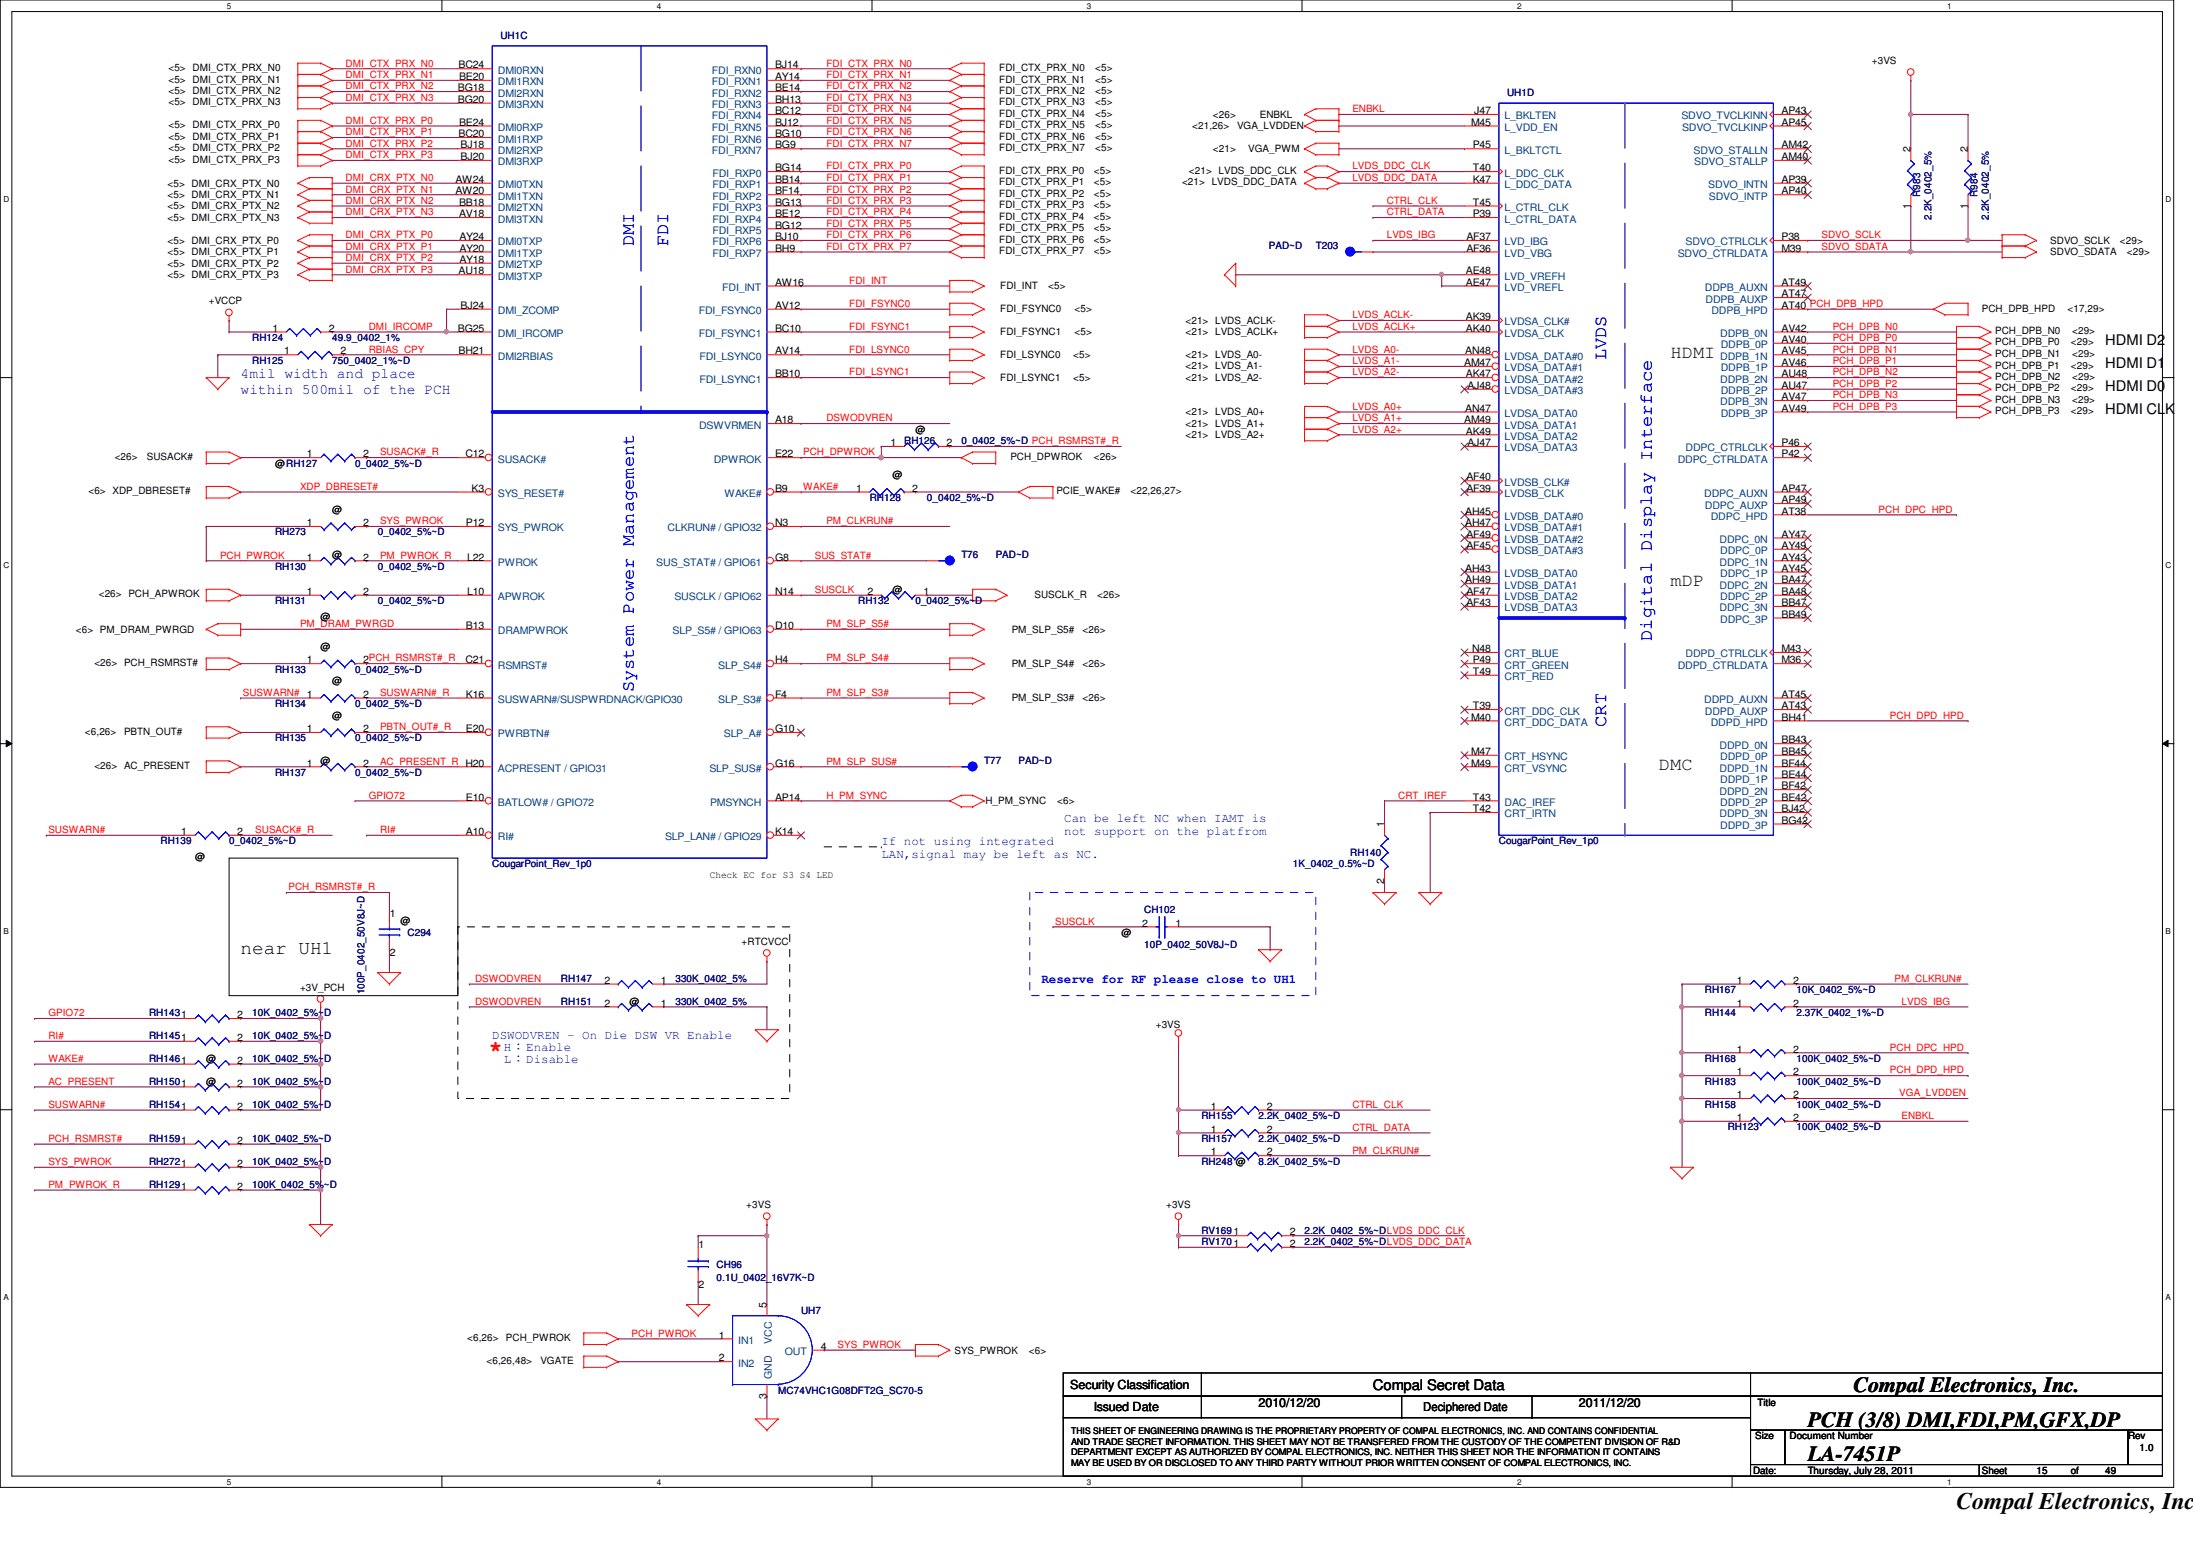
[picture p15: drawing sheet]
<svg xmlns="http://www.w3.org/2000/svg" width="297mm" height="210mm" viewBox="0 0 297 210" stroke-linecap="round" stroke-linejoin="round" font-family="sans-serif">
<defs><g id="words">
<text font-size="3.2" x="265" y="204.3">Compal Electronics, Inc.</text>
<text font-size="3.1" fill="#f00" x="66.2" y="143">*</text>
<g font-size="2.9">
<text x="251.1" y="188.6">Compal Electronics, Inc.</text>
<text x="244.9" y="197.9">LA-7451P</text>
<text x="244.9" y="193.2">PCH (3/8) DMI,FDI,PM,GFX,DP</text>
</g>
<text font-size="2.6" x="32.6" y="129.2">near UH1</text>
<g font-size="2.5" fill="#00f">
<text x="85.8" y="33.3" transform="rotate(-90 85.8 33.3)">DMI</text>
<text x="90.5" y="33.3" transform="rotate(-90 90.5 33.3)">FDI</text>
<text x="217.5" y="48.8" transform="rotate(-90 217.5 48.8)">LVDS</text>
<text x="223.7" y="86.8" transform="rotate(-90 223.7 86.8)">Digital Display Interface</text>
<text x="85.8" y="93.8" transform="rotate(-90 85.8 93.8)">System Power Management</text>
<text x="217.5" y="98.4" transform="rotate(-90 217.5 98.4)">CRT</text>
</g>
<g font-size="2.5">
<text x="226.3" y="48.4">HDMI</text>
<text x="226.3" y="79.4">mDP</text>
<text x="224.7" y="104.2">DMC</text>
</g>
<g font-size="2">
<text x="285.2" y="46.8">HDMI D2</text>
<text x="285.2" y="49.9">HDMI D1</text>
<text x="285.2" y="53">HDMI D0</text>
<text x="285.2" y="56">HDMI CLK</text>
<text x="186" y="188.2">Compal Secret Data</text>
</g>
<g font-size="2" fill="#00f">
<text x="32.6" y="51.2">4mil width and place</text>
<text x="32.6" y="53.3">within 500mil of the PCH</text>
</g>
<g font-size="1.7" fill="#00f">
<text x="144.1" y="111.3">Can be left NC when IAMT is</text>
<text x="144.1" y="113.1">not support on the platfrom</text>
<text x="119.4" y="114.4">If not using integrated</text>
<text x="119.4" y="116.2">LAN,signal may be left as NC.</text>
<text x="141.1" y="133.1">Reserve for RF please close to UH1</text>
<text x="66.7" y="140.8">DSWODVREN - On Die DSW VR Enable</text>
<text x="68.2" y="142.3">H：Enable</text>
<text x="68.2" y="143.9">L：Disable</text>
</g>
<g font-size="1.7">
<text x="144.9" y="188.1">Security Classification</text>
<text x="148.2" y="191.1">Issued Date</text>
<text x="170.5" y="190.6">2010/12/20</text>
<text x="192.8" y="191.1">Deciphered Date</text>
<text x="213.9" y="190.6">2011/12/20</text>
</g>
<g font-size="1.4" fill="#000080">
<text x="67.8" y="5.3">UH1C</text>
<text x="204.1" y="13">UH1D</text>
<text x="260.1" y="26.7" transform="rotate(-90 260.1 26.7)">R983</text>
<text x="261.6" y="29.8" transform="rotate(-90 261.6 29.8)">2.2K_0402_5%</text>
<text x="267.8" y="26.7" transform="rotate(-90 267.8 26.7)">R984</text>
<text x="269.4" y="29.8" transform="rotate(-90 269.4 29.8)">2.2K_0402_5%</text>
<text x="171.9" y="33.8">PAD~D</text>
<text x="178.2" y="33.8">T203</text>
<text x="34.2" y="46.2">RH124</text>
<text x="45" y="46.2">49.9_0402_1%</text>
<text x="34.2" y="49.3">RH125</text>
<text x="45" y="49.3">750_0402_1%~D</text>
<text x="48.1" y="63.2">0_0402_5%~D</text>
<text x="122.5" y="60.1">RH126</text>
<text x="130.2" y="60.1">0_0402_5%~D PCH_RSMRST#_R</text>
<text x="117.8" y="67.9">RH128</text>
<text x="125.6" y="67.9">0_0402_5%~D</text>
<text x="37.3" y="72.5">RH273</text>
<text x="37.3" y="77.2">RH130</text>
<text x="51.2" y="72.5">0_0402_5%~D</text>
<text x="51.2" y="77.2">0_0402_5%~D</text>
<text x="130.2" y="75.6">T76</text>
<text x="134.9" y="75.6">PAD~D</text>
<text x="37.3" y="81.8">RH131</text>
<text x="51.2" y="81.8">0_0402_5%~D</text>
<text x="116.2" y="81.8">RH132</text>
<text x="124" y="81.8">0_0402_5%~D</text>
<text x="37.3" y="91.1">RH133</text>
<text x="37.3" y="95.8">RH134</text>
<text x="48.1" y="91.1">0_0402_5%~D</text>
<text x="48.1" y="95.8">0_0402_5%~D</text>
<text x="37.3" y="100.4">RH135</text>
<text x="48.1" y="100.4">0_0402_5%~D</text>
<text x="37.3" y="105.1">RH137</text>
<text x="48.1" y="105.1">0_0402_5%~D</text>
<text x="133.3" y="103.5">T77</text>
<text x="138" y="103.5">PAD~D</text>
<text x="21.8" y="114.3">RH139</text>
<text x="31" y="114.3">0_0402_5%~D</text>
<text x="66.7" y="117.4">CougarPoint_Rev_1p0</text>
<text x="175.1" y="117.4">1K_0402_0.5%~D</text>
<text x="182.9" y="115.9">RH140</text>
<text x="203" y="114.3">CougarPoint_Rev_1p0</text>
<text x="155" y="123.7">CH102</text>
<text x="55.2" y="126.7">C294</text>
<text x="155" y="128.3">10P_0402_50V8J~D</text>
<text x="20.2" y="137.6">RH1431</text>
<text x="34.2" y="137.6">10K_0402_5%~D</text>
<text x="49.4" y="134.7" transform="rotate(-90 49.4 134.7)">100P_0402_50V8J~D</text>
<text x="76" y="132.9">RH147</text>
<text x="76" y="136.1">RH151</text>
<text x="91.5" y="132.9">330K_0402_5%</text>
<text x="91.5" y="136.1">330K_0402_5%</text>
<text x="230.9" y="134.5">RH167</text>
<text x="230.9" y="137.6">RH144</text>
<text x="243.3" y="134.5">10K_0402_5%~D</text>
<text x="243.3" y="137.6">2.37K_0402_1%~D</text>
<text x="20.2" y="140.7">RH1451</text>
<text x="20.2" y="143.8">RH1461</text>
<text x="34.2" y="140.7">10K_0402_5%~D</text>
<text x="34.2" y="143.8">10K_0402_5%~D</text>
<text x="230.9" y="143.8">RH168</text>
<text x="243.3" y="143.8">100K_0402_5%~D</text>
<text x="20.2" y="146.9">RH1501</text>
<text x="20.2" y="150">RH1541</text>
<text x="34.2" y="146.9">10K_0402_5%~D</text>
<text x="34.2" y="150">10K_0402_5%~D</text>
<text x="230.9" y="146.9">RH183</text>
<text x="230.9" y="150">RH158</text>
<text x="243.3" y="146.9">100K_0402_5%~D</text>
<text x="243.3" y="150">100K_0402_5%~D</text>
<text x="20.2" y="154.6">RH1591</text>
<text x="34.2" y="154.6">10K_0402_5%~D</text>
<text x="162.7" y="154.6">RH157</text>
<text x="162.7" y="151.6">RH155</text>
<text x="170.5" y="154.6">2.2K_0402_5%~D</text>
<text x="170.5" y="151.6">2.2K_0402_5%~D</text>
<text x="234" y="153.1">RH123</text>
<text x="243.3" y="153.1">100K_0402_5%~D</text>
<text x="20.2" y="160.8">RH1291</text>
<text x="20.2" y="157.7">RH2721</text>
<text x="34.2" y="160.8">100K_0402_5%~D</text>
<text x="34.2" y="157.7">10K_0402_5%~D</text>
<text x="162.7" y="157.7">RH248 @</text>
<text x="170.5" y="157.7">8.2K_0402_5%~D</text>
<text x="162.7" y="167">RV1691</text>
<text x="176.7" y="167">2.2K_0402_5%~DLVDS_DDC_CLK</text>
<text x="97.1" y="171.7">CH96</text>
<text x="97.1" y="173.5">0.1U_0402_16V7K~D</text>
<text x="162.7" y="168.6">RV1701</text>
<text x="176.7" y="168.6">2.2K_0402_5%~DLVDS_DDC_DATA</text>
<text x="108.5" y="177.9">UH7</text>
<text x="105.4" y="188.7">MC74VHC1G08DFT2G_SC70-5</text>
</g>
<g font-size="1.4">
<text x="22.8" y="9.6">&lt;5&gt; DMI_CTX_PRX_N0</text>
<text x="22.8" y="11.2">&lt;5&gt; DMI_CTX_PRX_N1</text>
<text x="62.1" y="9.3">BC24</text>
<text x="62.2" y="10.8">BE20</text>
<text x="105" y="9.3">BJ14</text>
<text x="105" y="10.8">AY14</text>
<text x="135.3" y="9.6">FDI_CTX_PRX_N0</text>
<text x="135.3" y="11.2">FDI_CTX_PRX_N1</text>
<text x="148.3" y="9.6">&lt;5&gt;</text>
<text x="148.3" y="11.2">&lt;5&gt;</text>
<text x="253.5" y="8.7">+3VS</text>
<text x="22.8" y="14.3">&lt;5&gt; DMI_CTX_PRX_N3</text>
<text x="22.8" y="12.7">&lt;5&gt; DMI_CTX_PRX_N2</text>
<text x="22.8" y="17.4">&lt;5&gt; DMI_CTX_PRX_P0</text>
<text x="62" y="12.4">BG18</text>
<text x="62" y="13.9">BG20</text>
<text x="62.2" y="17">BE24</text>
<text x="105" y="12.4">BE14</text>
<text x="105" y="13.9">BH13</text>
<text x="105" y="15.5">BC12</text>
<text x="105" y="17">BJ12</text>
<text x="135.3" y="12.7">FDI_CTX_PRX_N2</text>
<text x="135.3" y="14.3">FDI_CTX_PRX_N3</text>
<text x="135.3" y="15.8">FDI_CTX_PRX_N4</text>
<text x="135.3" y="17.4">FDI_CTX_PRX_N5</text>
<text x="148.3" y="12.7">&lt;5&gt;</text>
<text x="148.3" y="14.3">&lt;5&gt;</text>
<text x="148.3" y="15.8">&lt;5&gt;</text>
<text x="148.3" y="17.4">&lt;5&gt;</text>
<text x="161.5" y="17.5">&lt;21,26&gt;</text>
<text x="164.3" y="16">&lt;26&gt;</text>
<text x="167.6" y="17.5">VGA_LVDDEN</text>
<text x="170.6" y="16">ENBKL</text>
<text x="199.3" y="17">M45</text>
<text x="199.7" y="15.5">J47</text>
<text x="241.3" y="17">AP45</text>
<text x="241.3" y="15.5">AP43</text>
<text x="22.8" y="18.9">&lt;5&gt; DMI_CTX_PRX_P1</text>
<text x="22.8" y="22">&lt;5&gt; DMI_CTX_PRX_P3</text>
<text x="22.8" y="20.4">&lt;5&gt; DMI_CTX_PRX_P2</text>
<text x="62.1" y="18.6">BC20</text>
<text x="62.4" y="20.1">BJ18</text>
<text x="62.4" y="21.7">BJ20</text>
<text x="105" y="18.6">BG10</text>
<text x="105" y="20.1">BG9</text>
<text x="105" y="23.2">BG14</text>
<text x="135.3" y="18.9">FDI_CTX_PRX_N6</text>
<text x="135.3" y="20.4">FDI_CTX_PRX_N7</text>
<text x="135.3" y="23.5">FDI_CTX_PRX_P0</text>
<text x="148.2" y="23.5">&lt;5&gt;</text>
<text x="148.3" y="18.9">&lt;5&gt;</text>
<text x="148.3" y="20.4">&lt;5&gt;</text>
<text x="161" y="23.5">&lt;21&gt; LVDS_DDC_CLK</text>
<text x="164.3" y="20.6">&lt;21&gt;</text>
<text x="169.1" y="20.6">VGA_PWM</text>
<text x="199.5" y="20.1">P45</text>
<text x="199.5" y="23.2">T40</text>
<text x="241.3" y="21.7">AM40</text>
<text x="241.3" y="20.1">AM42</text>
<text x="258.8" y="20.6" transform="rotate(-90 258.8 20.6)">2</text>
<text x="266.5" y="20.6" transform="rotate(-90 266.5 20.6)">2</text>
<text x="22.7" y="28.4">&lt;5&gt; DMI_CRX_PTX_N2</text>
<text x="22.7" y="29.9">&lt;5&gt; DMI_CRX_PTX_N3</text>
<text x="22.7" y="26.8">&lt;5&gt; DMI_CRX_PTX_N1</text>
<text x="22.7" y="25.3">&lt;5&gt; DMI_CRX_PTX_N0</text>
<text x="61.7" y="24.8">AW24</text>
<text x="61.7" y="26.3">AW20</text>
<text x="62.2" y="27.9">BB18</text>
<text x="62.2" y="29.4">AV18</text>
<text x="105" y="24.8">BB14</text>
<text x="105" y="26.3">BF14</text>
<text x="105" y="27.9">BG13</text>
<text x="105" y="29.4">BE12</text>
<text x="135.3" y="25.1">FDI_CTX_PRX_P1</text>
<text x="135.3" y="26.7">FDI_CTX_PRX_P2</text>
<text x="135.3" y="28.2">FDI_CTX_PRX_P3</text>
<text x="135.3" y="29.8">FDI_CTX_PRX_P4</text>
<text x="148.2" y="25.1">&lt;5&gt;</text>
<text x="148.2" y="26.7">&lt;5&gt;</text>
<text x="148.2" y="28.2">&lt;5&gt;</text>
<text x="148.2" y="29.8">&lt;5&gt;</text>
<text x="160.1" y="25.1">&lt;21&gt; LVDS_DDC_DATA</text>
<text x="199.5" y="29.4">P39</text>
<text x="199.5" y="24.8">K47</text>
<text x="199.5" y="27.9">T45</text>
<text x="241.3" y="26.3">AP40</text>
<text x="241.3" y="24.8">AP39</text>
<text x="258.8" y="28.3" transform="rotate(-90 258.8 28.3)">1</text>
<text x="266.5" y="28.3" transform="rotate(-90 266.5 28.3)">1</text>
<text x="22.7" y="34.5">&lt;5&gt; DMI_CRX_PTX_P1</text>
<text x="22.7" y="33">&lt;5&gt; DMI_CRX_PTX_P0</text>
<text x="62.2" y="32.5">AY24</text>
<text x="62.2" y="34.1">AY20</text>
<text x="62.2" y="35.6">AY18</text>
<text x="105" y="30.9">BG12</text>
<text x="105" y="32.5">BJ10</text>
<text x="105" y="34.1">BH9</text>
<text x="135.3" y="31.3">FDI_CTX_PRX_P5</text>
<text x="135.3" y="32.9">FDI_CTX_PRX_P6</text>
<text x="135.3" y="34.4">FDI_CTX_PRX_P7</text>
<text x="148.2" y="31.3">&lt;5&gt;</text>
<text x="148.2" y="32.9">&lt;5&gt;</text>
<text x="148.2" y="34.4">&lt;5&gt;</text>
<text x="198.6" y="32.5">AF37</text>
<text x="198.6" y="34.1">AF36</text>
<text x="241.3" y="32.5">P38</text>
<text x="241.3" y="34.1">M39</text>
<text x="277.7" y="33">SDVO_SCLK</text>
<text x="277.7" y="34.5">SDVO_SDATA</text>
<text x="287.1" y="33">&lt;29&gt;</text>
<text x="288.1" y="34.5">&lt;29&gt;</text>
<text x="22.7" y="36.1">&lt;5&gt; DMI_CRX_PTX_P2</text>
<text x="22.7" y="37.7">&lt;5&gt; DMI_CRX_PTX_P3</text>
<text x="28.3" y="41.2">+VCCP</text>
<text x="62.1" y="37.2">AU18</text>
<text x="62.4" y="41.8">BJ24</text>
<text x="105" y="41.8">AV12</text>
<text x="105" y="38.7">AW16</text>
<text x="135.5" y="39.2">FDI_INT</text>
<text x="142" y="39.2">&lt;5&gt;</text>
<text x="198.5" y="37.2">AE48</text>
<text x="198.5" y="38.7">AE47</text>
<text x="241.3" y="38.7">AT49</text>
<text x="241.3" y="40.3">AT47</text>
<text x="241.3" y="41.8">AT40 PCH_DPB_HPD</text>
<text x="36.9" y="44.9">1</text>
<text x="44.5" y="44.9">2</text>
<text x="62" y="44.9">BG25</text>
<text x="105" y="44.9">BC10</text>
<text x="135.5" y="45.4">FDI_FSYNC1</text>
<text x="135.5" y="42.3">FDI_FSYNC0</text>
<text x="145.5" y="45.4">&lt;5&gt;</text>
<text x="145.5" y="42.3">&lt;5&gt;</text>
<text x="160.6" y="45.4">&lt;21&gt; LVDS_ACLK+</text>
<text x="160.6" y="43.9">&lt;21&gt; LVDS_ACLK-</text>
<text x="198.5" y="43.3">AK39</text>
<text x="198.5" y="44.9">AK40</text>
<text x="241.3" y="44.9">AV42</text>
<text x="241.3" y="46.4">AV40</text>
<text x="268.4" y="42.3">PCH_DPB_HPD</text>
<text x="270.3" y="45.3">PCH_DPB_N0</text>
<text x="270.3" y="46.8">PCH_DPB_P0</text>
<text x="280" y="42.3">&lt;17,29&gt;</text>
<text x="280.5" y="46.8">&lt;29&gt;</text>
<text x="280.7" y="45.3">&lt;29&gt;</text>
<text x="38.5" y="48">1</text>
<text x="46.1" y="48">2</text>
<text x="62.1" y="48">BH21</text>
<text x="105" y="48">AV14</text>
<text x="105" y="51.1">BB10</text>
<text x="135.5" y="48.5">FDI_LSYNC0</text>
<text x="135.5" y="51.6">FDI_LSYNC1</text>
<text x="145.4" y="48.5">&lt;5&gt;</text>
<text x="145.4" y="51.6">&lt;5&gt;</text>
<text x="160.6" y="50">&lt;21&gt; LVDS_A1-</text>
<text x="160.6" y="51.6">&lt;21&gt; LVDS_A2-</text>
<text x="160.6" y="48.5">&lt;21&gt; LVDS_A0-</text>
<text x="198.3" y="49.6">AM47</text>
<text x="198.5" y="48">AN48</text>
<text x="198.5" y="51.1">AK47</text>
<text x="198.8" y="52.7">AJ48</text>
<text x="241.3" y="48">AV45</text>
<text x="241.3" y="51.1">AU48</text>
<text x="241.3" y="49.6">AV46</text>
<text x="241.3" y="52.7">AU47</text>
<text x="270.3" y="48.3">PCH_DPB_N1</text>
<text x="270.3" y="49.9">PCH_DPB_P1</text>
<text x="270.3" y="51.4">PCH_DPB_N2</text>
<text x="270.3" y="53">PCH_DPB_P2</text>
<text x="280.5" y="49.9">&lt;29&gt;</text>
<text x="280.5" y="53">&lt;29&gt;</text>
<text x="280.7" y="48.3">&lt;29&gt;</text>
<text x="280.7" y="51.4">&lt;29&gt;</text>
<text x="105" y="57.3">A18</text>
<text x="124" y="58.6">@</text>
<text x="160.6" y="57.8">&lt;21&gt; LVDS_A1+</text>
<text x="160.6" y="59.4">&lt;21&gt; LVDS_A2+</text>
<text x="160.6" y="56.3">&lt;21&gt; LVDS_A0+</text>
<text x="198.3" y="57.3">AM49</text>
<text x="198.5" y="55.8">AN47</text>
<text x="198.5" y="58.8">AK49</text>
<text x="241.3" y="54.2">AV47</text>
<text x="241.3" y="55.8">AV49</text>
<text x="270.3" y="54.5">PCH_DPB_N3</text>
<text x="270.3" y="56.1">PCH_DPB_P3</text>
<text x="280.5" y="56.1">&lt;29&gt;</text>
<text x="280.7" y="54.5">&lt;29&gt;</text>
<text x="15.5" y="62.3">&lt;26&gt;</text>
<text x="19.9" y="62.3">SUSACK#</text>
<text x="37.3" y="63.2">@RH127</text>
<text x="41.6" y="61.9">1</text>
<text x="49.2" y="61.9">2</text>
<text x="63" y="61.9">C12</text>
<text x="105" y="61.9">E22</text>
<text x="120.6" y="60.4">1</text>
<text x="120.9" y="64.8">@</text>
<text x="128.2" y="60.4">2</text>
<text x="136.9" y="62.3">PCH_DPWROK</text>
<text x="148.2" y="62.3">&lt;26&gt;</text>
<text x="198.6" y="65.1">AF40</text>
<text x="198.8" y="60.4">AJ47</text>
<text x="241.3" y="60.4">P46</text>
<text x="241.3" y="61.9">P42</text>
<text x="12" y="66.9">&lt;6&gt; XDP_DBRESET#</text>
<text x="41.6" y="71.2">1</text>
<text x="45" y="69.4">@</text>
<text x="49.2" y="71.2">2</text>
<text x="63.1" y="71.2">P12</text>
<text x="63.9" y="66.6">K3</text>
<text x="105" y="66.6">B9</text>
<text x="105" y="71.2">N3</text>
<text x="115.9" y="66.6">1</text>
<text x="123.6" y="66.6">2</text>
<text x="143.1" y="66.9">PCIE_WAKE#</text>
<text x="153.1" y="66.9">&lt;22,26,27&gt;</text>
<text x="198.5" y="69.7">AH45</text>
<text x="198.5" y="71.2">AH47</text>
<text x="198.6" y="66.6">AF39</text>
<text x="241.3" y="66.6">AP47</text>
<text x="241.3" y="68.2">AP49</text>
<text x="241.3" y="69.7">AT38</text>
<text x="41.6" y="75.9">1</text>
<text x="45" y="75.6">@</text>
<text x="49.2" y="75.9">2</text>
<text x="63.3" y="75.9">L22</text>
<text x="105" y="75.9">G8</text>
<text x="198.5" y="77.4">AH43</text>
<text x="198.6" y="72.8">AF49</text>
<text x="198.6" y="74.3">AF45</text>
<text x="241.3" y="72.8">AY47</text>
<text x="241.3" y="75.9">AY43</text>
<text x="241.3" y="77.4">AY45</text>
<text x="241.3" y="74.3">AY49</text>
<text x="13.4" y="80.9">&lt;26&gt; PCH_APWROK</text>
<text x="41.6" y="80.6">1</text>
<text x="43.4" y="84">@</text>
<text x="49.2" y="80.6">2</text>
<text x="63.3" y="80.6">L10</text>
<text x="105" y="80.6">N14</text>
<text x="117.5" y="80.6">2</text>
<text x="120.9" y="80.3">@</text>
<text x="125.1" y="80.6">1</text>
<text x="140.1" y="81">SUSCLK_R</text>
<text x="148.6" y="81">&lt;26&gt;</text>
<text x="198.5" y="79">AH49</text>
<text x="198.6" y="80.6">AF47</text>
<text x="198.6" y="82.1">AF43</text>
<text x="241.3" y="79">BA47</text>
<text x="241.3" y="82.1">BB47</text>
<text x="241.3" y="80.6">BA48</text>
<text x="241.3" y="83.7">BB49</text>
<text x="10.3" y="85.7">&lt;6&gt; PM_DRAM_PWRGD</text>
<text x="41.6" y="89.8">1</text>
<text x="43.4" y="88">@</text>
<text x="49.2" y="89.8">2PCH_RSMRST#_R</text>
<text x="63" y="89.8">C21</text>
<text x="63.1" y="85.2">B13</text>
<text x="105" y="89.8">H4</text>
<text x="105" y="85.2">D10</text>
<text x="137" y="85.7">PM_SLP_S5#</text>
<text x="146.6" y="85.7">&lt;26&gt;</text>
<text x="199.4" y="88.3">N48</text>
<text x="199.5" y="89.8">P49</text>
<text x="241.3" y="88.3">M43</text>
<text x="241.3" y="89.8">M36</text>
<text x="12.8" y="90.2">&lt;26&gt; PCH_RSMRST#</text>
<text x="41.6" y="94.5">1</text>
<text x="45" y="92.7">@</text>
<text x="49.2" y="94.5">2</text>
<text x="63.1" y="94.5">K16</text>
<text x="105" y="94.5">F4</text>
<text x="137" y="95">PM_SLP_S3#</text>
<text x="137" y="90.3">PM_SLP_S4#</text>
<text x="146.6" y="95">&lt;26&gt;</text>
<text x="146.6" y="90.3">&lt;26&gt;</text>
<text x="199.5" y="91.4">T49</text>
<text x="241.3" y="94.5">AT45</text>
<text x="11.5" y="99.5">&lt;6,26&gt;</text>
<text x="16.8" y="99.5">PBTN_OUT#</text>
<text x="41.6" y="99.1">1</text>
<text x="45" y="97.3">@</text>
<text x="49.2" y="99.1">2</text>
<text x="63.1" y="99.1">E20</text>
<text x="105" y="99.1">G10</text>
<text x="199.3" y="97.6">M40</text>
<text x="199.5" y="96.1">T39</text>
<text x="241.3" y="100.7">BB43</text>
<text x="241.3" y="96.1">AT43</text>
<text x="241.3" y="97.6">BH41</text>
<text x="12.8" y="104.1">&lt;26&gt; AC_PRESENT</text>
<text x="41.6" y="103.8">1</text>
<text x="43.4" y="103.5">@</text>
<text x="49.2" y="103.8">2</text>
<text x="105" y="103.8">G16</text>
<text x="199.3" y="102.2">M47</text>
<text x="199.3" y="103.8">M49</text>
<text x="241.3" y="106.9">BF42</text>
<text x="241.3" y="103.8">BF44</text>
<text x="241.3" y="102.2">BB45</text>
<text x="241.3" y="105.3">BE44</text>
<text x="24.6" y="113.1">1</text>
<text x="32.1" y="113.1">2</text>
<text x="63.1" y="113.1">A10</text>
<text x="63.1" y="108.4">E10</text>
<text x="105" y="108.4">AP14</text>
<text x="105" y="113.1">K14</text>
<text x="133.5" y="108.9">H_PM_SYNC</text>
<text x="143.2" y="108.9">&lt;6&gt;</text>
<text x="187.5" y="112" transform="rotate(-90 187.5 112)">1</text>
<text x="199.5" y="110">T42</text>
<text x="199.5" y="108.4">T43</text>
<text x="241.3" y="110">BJ42</text>
<text x="241.3" y="108.4">BE42</text>
<text x="241.3" y="111.5">BG42</text>
<text x="26.4" y="116.5">@</text>
<text x="96.1" y="118.9">Check EC for S3 S4 LED</text>
<text x="187.5" y="119.7" transform="rotate(-90 187.5 119.7)">2</text>
<text x="52.8" y="124.1">1</text>
<text x="54.3" y="125.2">@</text>
<text x="154.7" y="125.5">2</text>
<text x="159.2" y="125.5">1</text>
<text x="52.8" y="129.5">2</text>
<text x="100.5" y="128">+RTCVCC</text>
<text x="151.9" y="126.7">@</text>
<text x="32.1" y="137.9">2</text>
<text x="40.6" y="134.2">+3V_PCH</text>
<text x="81.9" y="133.2">2</text>
<text x="81.9" y="136.3">2</text>
<text x="85.3" y="136.1">@</text>
<text x="89.5" y="133.2">1</text>
<text x="89.5" y="136.3">1</text>
<text x="235.2" y="133.2">1</text>
<text x="235.2" y="136.3">1</text>
<text x="242.9" y="133.2">2</text>
<text x="242.9" y="136.3">2</text>
<text x="27.9" y="143.8">@</text>
<text x="32.1" y="141">2</text>
<text x="156.5" y="139.1">+3VS</text>
<text x="235.2" y="142.5">1</text>
<text x="242.9" y="142.5">2</text>
<text x="27.9" y="146.9">@</text>
<text x="32.1" y="147.2">2</text>
<text x="32.1" y="144.1">2</text>
<text x="235.2" y="145.6">1</text>
<text x="235.2" y="148.7">1</text>
<text x="242.9" y="145.6">2</text>
<text x="242.9" y="148.7">2</text>
<text x="32.1" y="154.9">2</text>
<text x="32.1" y="150.3">2</text>
<text x="164" y="153.4">1</text>
<text x="164" y="150.3">1</text>
<text x="171.6" y="153.4">2</text>
<text x="171.6" y="150.3">2</text>
<text x="235.2" y="151.8">1</text>
<text x="242.9" y="151.8">2</text>
<text x="32.1" y="161.1">2</text>
<text x="32.1" y="158">2</text>
<text x="164" y="156.5">1</text>
<text x="171.6" y="156.5">2</text>
<text x="101.1" y="163.6">+3VS</text>
<text x="157.9" y="163.6">+3VS</text>
<text x="174.7" y="167.3">2</text>
<text x="94.6" y="169">1</text>
<text x="174.7" y="168.9">2</text>
<text x="94.6" y="174.4">2</text>
<text x="103.8" y="177.1" transform="rotate(-90 103.8 177.1)">5</text>
<text x="63.3" y="181.6">&lt;6,26&gt;</text>
<text x="65.9" y="184.7">&lt;6,26,48&gt;</text>
<text x="68.5" y="181.6">PCH_PWROK</text>
<text x="73.2" y="184.7">VGATE</text>
<text x="97.4" y="181.3">1</text>
<text x="97.4" y="184.4">2</text>
<text x="111.2" y="182.8">4</text>
<text x="129.3" y="183.3">SYS_PWROK</text>
<text x="139.4" y="183.3">&lt;6&gt;</text>
<text x="103.8" y="189.4" transform="rotate(-90 103.8 189.4)">3</text>
<text x="238" y="190.4">Title</text>
<text x="237.7" y="194.9">Size</text>
<text x="242.4" y="194.9">Document Number</text>
<text x="288.2" y="194.9">Rev</text>
<text x="289.8" y="196.5">1.0</text>
<text x="237.4" y="199.6">Date:</text>
<text x="244.9" y="199.6">Thursday, July 28, 2011</text>
<text x="268.4" y="199.6">Sheet</text>
<text x="275.8" y="199.6">15</text>
<text x="280.5" y="199.6">of</text>
<text x="285.2" y="199.6">49</text>
</g>
<g font-size="1.4" fill="#f00">
<text x="46.8" y="10.6">DMI_CTX_PRX_N1</text>
<text x="46.8" y="9">DMI_CTX_PRX_N0</text>
<text x="111.9" y="9">FDI_CTX_PRX_N0</text>
<text x="111.9" y="10.6">FDI_CTX_PRX_N1</text>
<text x="46.8" y="16.8">DMI_CTX_PRX_P0</text>
<text x="46.8" y="12.1">DMI_CTX_PRX_N2</text>
<text x="46.8" y="13.7">DMI_CTX_PRX_N3</text>
<text x="111.9" y="12.1">FDI_CTX_PRX_N2</text>
<text x="111.9" y="13.7">FDI_CTX_PRX_N3</text>
<text x="111.9" y="15.2">FDI_CTX_PRX_N4</text>
<text x="111.9" y="16.8">FDI_CTX_PRX_N5</text>
<text x="183.2" y="15.2">ENBKL</text>
<text x="46.8" y="19.9">DMI_CTX_PRX_P2</text>
<text x="46.8" y="21.4">DMI_CTX_PRX_P3</text>
<text x="46.8" y="18.3">DMI_CTX_PRX_P1</text>
<text x="111.9" y="18.3">FDI_CTX_PRX_N6</text>
<text x="111.9" y="19.9">FDI_CTX_PRX_N7</text>
<text x="111.9" y="22.9">FDI_CTX_PRX_P0</text>
<text x="183.2" y="22.9">LVDS_DDC_CLK</text>
<text x="46.8" y="26.1">DMI_CRX_PTX_N1</text>
<text x="46.8" y="27.6">DMI_CRX_PTX_N2</text>
<text x="46.8" y="24.5">DMI_CRX_PTX_N0</text>
<text x="46.8" y="29.2">DMI_CRX_PTX_N3</text>
<text x="111.9" y="24.5">FDI_CTX_PRX_P1</text>
<text x="111.9" y="26.1">FDI_CTX_PRX_P2</text>
<text x="111.9" y="27.6">FDI_CTX_PRX_P3</text>
<text x="111.9" y="29.2">FDI_CTX_PRX_P4</text>
<text x="183.2" y="24.5">LVDS_DDC_DATA</text>
<text x="187.8" y="27.6">CTRL_CLK</text>
<text x="187.8" y="29.2">CTRL_DATA</text>
<text x="46.8" y="32.3">DMI_CRX_PTX_P0</text>
<text x="46.8" y="33.8">DMI_CRX_PTX_P1</text>
<text x="46.8" y="35.3">DMI_CRX_PTX_P2</text>
<text x="111.9" y="32.3">FDI_CTX_PRX_P6</text>
<text x="111.9" y="33.8">FDI_CTX_PRX_P7</text>
<text x="111.9" y="30.7">FDI_CTX_PRX_P5</text>
<text x="187.8" y="32.3">LVDS_IBG</text>
<text x="246.7" y="33.8">SDVO_SDATA</text>
<text x="246.7" y="32.3">SDVO_SCLK</text>
<text x="46.8" y="36.9">DMI_CRX_PTX_P3</text>
<text x="115" y="38.4">FDI_INT</text>
<text x="115" y="41.6">FDI_FSYNC0</text>
<text x="50" y="44.7">DMI_IRCOMP</text>
<text x="50" y="47.8">RBIAS_CPY</text>
<text x="115" y="44.7">FDI_FSYNC1</text>
<text x="115" y="47.8">FDI_LSYNC0</text>
<text x="183.2" y="47.8">LVDS_A0-</text>
<text x="183.2" y="43.1">LVDS_ACLK-</text>
<text x="183.2" y="44.7">LVDS_ACLK+</text>
<text x="248.2" y="46.2">PCH_DPB_P0</text>
<text x="248.2" y="47.8">PCH_DPB_N1</text>
<text x="248.2" y="44.7">PCH_DPB_N0</text>
<text x="115" y="50.8">FDI_LSYNC1</text>
<text x="183.2" y="49.3">LVDS_A1-</text>
<text x="183.2" y="50.8">LVDS_A2-</text>
<text x="248.2" y="53.9">PCH_DPB_N3</text>
<text x="248.2" y="49.3">PCH_DPB_P1</text>
<text x="248.2" y="50.8">PCH_DPB_N2</text>
<text x="248.2" y="52.4">PCH_DPB_P2</text>
<text x="111.9" y="57.1">DSWODVREN</text>
<text x="183.2" y="55.5">LVDS_A0+</text>
<text x="183.2" y="58.6">LVDS_A2+</text>
<text x="183.2" y="57.1">LVDS_A1+</text>
<text x="248.2" y="55.5">PCH_DPB_P3</text>
<text x="51.5" y="61.7">SUSACK#_R</text>
<text x="108.8" y="61.7">PCH_DPWROK</text>
<text x="40.6" y="66.3">XDP_DBRESET#</text>
<text x="51.5" y="71">SYS_PWROK</text>
<text x="108.8" y="66.3">WAKE#</text>
<text x="111.9" y="71">PM_CLKRUN#</text>
<text x="254.5" y="69.4">PCH_DPC_HPD</text>
<text x="29.8" y="75.6">PCH_PWROK</text>
<text x="51.5" y="75.6">PM_PWROK_R</text>
<text x="110.4" y="75.6">SUS_STAT#</text>
<text x="110.4" y="80.3">SUSCLK</text>
<text x="40.6" y="84.9">PM_DRAM_PWRGD</text>
<text x="111.9" y="84.9">PM_SLP_S5#</text>
<text x="111.9" y="89.6">PM_SLP_S4#</text>
<text x="32.9" y="94.2">SUSWARN#</text>
<text x="51.5" y="94.2">SUSWARN#_R</text>
<text x="111.9" y="94.2">PM_SLP_S3#</text>
<text x="51.5" y="98.9">PBTN_OUT#_R</text>
<text x="256" y="97.3">PCH_DPD_HPD</text>
<text x="51.5" y="103.5">AC_PRESENT_R H20</text>
<text x="111.9" y="103.5">PM_SLP_SUS#</text>
<text x="6.6" y="112.8">SUSWARN#</text>
<text x="34.6" y="112.8">SUSACK#_R</text>
<text x="50" y="108.2">GPIO72</text>
<text x="51.5" y="112.8">RI#</text>
<text x="111.9" y="108.2">H_PM_SYNC</text>
<text x="189.4" y="108.2">CRT_IREF</text>
<text x="39.1" y="120.6">PCH_RSMRST#_R</text>
<text x="142.9" y="125.2">SUSCLK</text>
<text x="6.6" y="137.6">GPIO72</text>
<text x="64.3" y="133">DSWODVREN</text>
<text x="64.3" y="136.1">DSWODVREN</text>
<text x="256.6" y="133">PM_CLKRUN#</text>
<text x="257.6" y="136.1">LVDS_IBG</text>
<text x="6.6" y="140.7">RI#</text>
<text x="6.6" y="143.8">WAKE#</text>
<text x="256" y="142.3">PCH_DPC_HPD</text>
<text x="6.6" y="146.9">AC_PRESENT</text>
<text x="256" y="145.4">PCH_DPD_HPD</text>
<text x="257.3" y="148.5">VGA_LVDDEN</text>
<text x="6.6" y="154.6">PCH_RSMRST#</text>
<text x="6.6" y="150">SUSWARN#</text>
<text x="183.2" y="150">CTRL_CLK</text>
<text x="183.2" y="153.1">CTRL_DATA</text>
<text x="257.6" y="151.6">ENBKL</text>
<text x="6.6" y="157.8">SYS_PWROK</text>
<text x="6.6" y="160.9">PM_PWROK_R</text>
<text x="183.2" y="156.2">PM_CLKRUN#</text>
<text x="85.6" y="181">PCH_PWROK</text>
<text x="113.5" y="182.5">SYS_PWROK</text>
</g>
<g font-size="1.4" fill="#004080">
<text x="67.4" y="10">DMI0RXN</text>
<text x="67.4" y="11.6">DMI1RXN</text>
<text x="96.4" y="10">FDI_RXN0</text>
<text x="96.4" y="11.6">FDI_RXN1</text>
<text x="67.4" y="13.1">DMI2RXN</text>
<text x="67.4" y="14.6">DMI3RXN</text>
<text x="67.4" y="17.7">DMI0RXP</text>
<text x="96.4" y="13.1">FDI_RXN2</text>
<text x="96.4" y="14.6">FDI_RXN3</text>
<text x="96.4" y="16.2">FDI_RXN4</text>
<text x="96.4" y="17.7">FDI_RXN5</text>
<text x="203.8" y="16.2">L_BKLTEN</text>
<text x="203.8" y="17.7">L_VDD_EN</text>
<text x="227.8" y="16.2">SDVO_TVCLKINN</text>
<text x="227.8" y="17.7">SDVO_TVCLKINP</text>
<text x="67.4" y="19.3">DMI1RXP</text>
<text x="67.4" y="20.8">DMI2RXP</text>
<text x="67.4" y="22.4">DMI3RXP</text>
<text x="96.4" y="19.3">FDI_RXN6</text>
<text x="96.4" y="20.8">FDI_RXN7</text>
<text x="96.5" y="23.9">FDI_RXP0</text>
<text x="203.8" y="20.8">L_BKLTCTL</text>
<text x="203.8" y="23.9">L_DDC_CLK</text>
<text x="229.4" y="20.8">SDVO_STALLN</text>
<text x="229.5" y="22.4">SDVO_STALLP</text>
<text x="67.4" y="25.5">DMI0TXN</text>
<text x="67.4" y="27.1">DMI1TXN</text>
<text x="67.4" y="28.6">DMI2TXN</text>
<text x="96.5" y="25.5">FDI_RXP1</text>
<text x="96.5" y="27.1">FDI_RXP2</text>
<text x="96.5" y="28.6">FDI_RXP3</text>
<text x="203.8" y="28.6">L_CTRL_CLK</text>
<text x="203.8" y="25.5">L_DDC_DATA</text>
<text x="231.4" y="25.5">SDVO_INTN</text>
<text x="231.5" y="27.1">SDVO_INTP</text>
<text x="67.4" y="30.1">DMI3TXN</text>
<text x="67.4" y="33.2">DMI0TXP</text>
<text x="67.4" y="34.8">DMI1TXP</text>
<text x="96.5" y="30.1">FDI_RXP4</text>
<text x="96.5" y="31.7">FDI_RXP5</text>
<text x="96.5" y="33.2">FDI_RXP6</text>
<text x="96.5" y="34.8">FDI_RXP7</text>
<text x="203.8" y="30.1">L_CTRL_DATA</text>
<text x="203.8" y="33.2">LVD_IBG</text>
<text x="203.8" y="34.8">LVD_VBG</text>
<text x="227.2" y="34.8">SDVO_CTRLDATA</text>
<text x="228.3" y="33.2">SDVO_CTRLCLK</text>
<text x="67.4" y="36.3">DMI2TXP</text>
<text x="67.4" y="37.9">DMI3TXP</text>
<text x="97.8" y="39.4">FDI_INT</text>
<text x="203.8" y="37.9">LVD_VREFH</text>
<text x="203.8" y="39.4">LVD_VREFL</text>
<text x="230.9" y="39.4">DDPB_AUXN</text>
<text x="231" y="41">DDPB_AUXP</text>
<text x="67.4" y="42.5">DMI_ZCOMP</text>
<text x="67.4" y="45.6">DMI_IRCOMP</text>
<text x="94.7" y="42.5">FDI_FSYNC0</text>
<text x="94.7" y="45.6">FDI_FSYNC1</text>
<text x="203.8" y="44.1">LVDSA_CLK#</text>
<text x="203.8" y="45.6">LVDSA_CLK</text>
<text x="231.8" y="42.5">DDPB_HPD</text>
<text x="233" y="45.6">DDPB_0N</text>
<text x="233.1" y="47.2">DDPB_0P</text>
<text x="67.4" y="48.7">DMI2RBIAS</text>
<text x="94.7" y="48.7">FDI_LSYNC0</text>
<text x="94.7" y="51.8">FDI_LSYNC1</text>
<text x="203.8" y="48.7">LVDSA_DATA#0</text>
<text x="203.8" y="50.3">LVDSA_DATA#1</text>
<text x="203.8" y="51.8">LVDSA_DATA#2</text>
<text x="203.8" y="53.4">LVDSA_DATA#3</text>
<text x="233" y="48.7">DDPB_1N</text>
<text x="233" y="51.8">DDPB_2N</text>
<text x="233.1" y="50.3">DDPB_1P</text>
<text x="233.1" y="53.4">DDPB_2P</text>
<text x="94.7" y="58">DSWVRMEN</text>
<text x="203.8" y="56.5">LVDSA_DATA0</text>
<text x="203.8" y="58">LVDSA_DATA1</text>
<text x="203.8" y="59.6">LVDSA_DATA2</text>
<text x="233" y="54.9">DDPB_3N</text>
<text x="233.1" y="56.5">DDPB_3P</text>
<text x="67.4" y="62.7">SUSACK#</text>
<text x="96.7" y="62.7">DPWROK</text>
<text x="203.8" y="61.1">LVDSA_DATA3</text>
<text x="203.8" y="65.8">LVDSB_CLK#</text>
<text x="227.2" y="62.7">DDPC_CTRLDATA</text>
<text x="228.3" y="61.1">DDPC_CTRLCLK</text>
<text x="67.4" y="67.3">SYS_RESET#</text>
<text x="67.4" y="72">SYS_PWROK</text>
<text x="90.4" y="72">CLKRUN# / GPIO32</text>
<text x="98.1" y="67.3">WAKE#</text>
<text x="203.8" y="67.3">LVDSB_CLK</text>
<text x="203.8" y="70.4">LVDSB_DATA#0</text>
<text x="203.8" y="72">LVDSB_DATA#1</text>
<text x="230.8" y="67.3">DDPC_AUXN</text>
<text x="230.9" y="68.9">DDPC_AUXP</text>
<text x="231.7" y="70.4">DDPC_HPD</text>
<text x="67.4" y="76.6">PWROK</text>
<text x="88.9" y="76.6">SUS_STAT# / GPIO61</text>
<text x="203.8" y="73.5">LVDSB_DATA#2</text>
<text x="203.8" y="75.1">LVDSB_DATA#3</text>
<text x="232.9" y="73.5">DDPC_0N</text>
<text x="232.9" y="76.6">DDPC_1N</text>
<text x="233" y="75.1">DDPC_0P</text>
<text x="67.4" y="81.3">APWROK</text>
<text x="91.4" y="81.3">SUSCLK / GPIO62</text>
<text x="203.8" y="78.1">LVDSB_DATA0</text>
<text x="203.8" y="79.7">LVDSB_DATA1</text>
<text x="203.8" y="81.3">LVDSB_DATA2</text>
<text x="203.8" y="82.8">LVDSB_DATA3</text>
<text x="232.9" y="79.7">DDPC_2N</text>
<text x="232.9" y="82.8">DDPC_3N</text>
<text x="233" y="78.1">DDPC_1P</text>
<text x="233" y="81.3">DDPC_2P</text>
<text x="67.4" y="85.9">DRAMPWROK</text>
<text x="91.1" y="85.9">SLP_S5# / GPIO63</text>
<text x="203.8" y="89">CRT_BLUE</text>
<text x="228.3" y="89">DDPD_CTRLCLK</text>
<text x="233" y="84.4">DDPC_3P</text>
<text x="67.4" y="95.2">SUSWARN#/SUSPWRDNACK/GPIO30</text>
<text x="67.4" y="90.6">RSMRST#</text>
<text x="97.3" y="95.2">SLP_S3#</text>
<text x="97.3" y="90.6">SLP_S4#</text>
<text x="203.8" y="90.6">CRT_GREEN</text>
<text x="203.8" y="92.1">CRT_RED</text>
<text x="227.2" y="90.6">DDPD_CTRLDATA</text>
<text x="230.8" y="95.2">DDPD_AUXN</text>
<text x="67.4" y="99.9">PWRBTN#</text>
<text x="98" y="99.9">SLP_A#</text>
<text x="203.8" y="96.8">CRT_DDC_CLK</text>
<text x="203.8" y="98.3">CRT_DDC_DATA</text>
<text x="230.9" y="96.8">DDPD_AUXP</text>
<text x="231.7" y="98.3">DDPD_HPD</text>
<text x="232.9" y="101.4">DDPD_0N</text>
<text x="67.4" y="104.5">ACPRESENT / GPIO31</text>
<text x="96.1" y="104.5">SLP_SUS#</text>
<text x="203.8" y="103">CRT_HSYNC</text>
<text x="203.8" y="104.5">CRT_VSYNC</text>
<text x="232.9" y="107.6">DDPD_2N</text>
<text x="232.9" y="104.5">DDPD_1N</text>
<text x="233" y="103">DDPD_0P</text>
<text x="233" y="106">DDPD_1P</text>
<text x="67.4" y="113.8">RI#</text>
<text x="67.4" y="109.1">BATLOW# / GPIO72</text>
<text x="90.1" y="113.8">SLP_LAN# / GPIO29</text>
<text x="96.2" y="109.1">PMSYNCH</text>
<text x="203.8" y="110.7">CRT_IRTN</text>
<text x="203.8" y="109.1">DAC_IREF</text>
<text x="232.9" y="110.7">DDPD_3N</text>
<text x="233" y="109.1">DDPD_2P</text>
<text x="233" y="112.3">DDPD_3P</text>
<text x="100" y="182">IN1</text>
<text x="100" y="185.1">IN2</text>
<text x="104.6" y="182" transform="rotate(-90 104.6 182)">VCC</text>
<text x="106.3" y="183.5">OUT</text>
<text x="104.6" y="186.7" transform="rotate(-90 104.6 186.7)">GND</text>
</g>
<g font-size="1.2">
<text x="145.1" y="194.2">THIS SHEET OF ENGINEERING DRAWING IS THE PROPRIETARY PROPERTY OF COMPAL ELECTRONICS, INC. AND CONTAINS CONFIDENTIAL</text>
<text x="145.1" y="195.7">AND TRADE SECRET INFORMATION. THIS SHEET MAY NOT BE TRANSFERED FROM THE CUSTODY OF THE COMPETENT DIVISION OF R&amp;D</text>
<text x="145.1" y="197.1">DEPARTMENT EXCEPT AS AUTHORIZED BY COMPAL ELECTRONICS, INC. NEITHER THIS SHEET NOR THE INFORMATION IT CONTAINS</text>
<text x="145.1" y="198.5">MAY BE USED BY OR DISCLOSED TO ANY THIRD PARTY WITHOUT PRIOR WRITTEN CONSENT OF COMPAL ELECTRONICS, INC.</text>
</g>
<g font-size="1.1">
<text x="30.7" y="1.2">5</text>
<text x="89" y="1.2">4</text>
<text x="147.2" y="1.2">3</text>
<text x="205.5" y="1.2">2</text>
<text x="263.7" y="1.2">1</text>
<text x=".5" y="27.3">D</text>
<text x="293.3" y="27.3">D</text>
<text x=".5" y="76.9">C</text>
<text x="293.3" y="76.9">C</text>
<text x=".5" y="126.4">B</text>
<text x="293.3" y="126.4">B</text>
<text x=".5" y="176">A</text>
<text x="293.3" y="176">A</text>
<text x="30.7" y="201.1">5</text>
<text x="89" y="201.1">4</text>
<text x="147.2" y="201.1">3</text>
<text x="205.5" y="201.1">2</text>
<text x="263.7" y="201.1">1</text>
</g>
</g></defs>
<path d="M0 0h294.4v201.4h-294.4zM1.6 1.6h291.3v198.3h-291.3z" fill="none" stroke="#000" stroke-width=".14"/>
<g fill="#fff">
<path d="M30.7 .2h.6v1.2h-.6z"/>
<path d="M30.7 200.1h.6v1.2h-.6z"/>
</g>
<path d="M59.9 0v1.6M59.9 199.9v1.6" fill="none" stroke="#000" stroke-width=".14"/>
<g fill="#fff">
<path d="M89 .2h.6v1.2h-.6z"/>
<path d="M89 200.1h.6v1.2h-.6z"/>
</g>
<path d="M118.1 0v1.6M118.1 199.9v1.6" fill="none" stroke="#000" stroke-width=".14"/>
<g fill="#fff">
<path d="M147.2 .2h.6v1.2h-.6z"/>
<path d="M147.2 200.1h.6v1.2h-.6z"/>
</g>
<path d="M176.4 0v1.6M176.4 199.9v1.6" fill="none" stroke="#000" stroke-width=".14"/>
<g fill="#fff">
<path d="M205.5 .2h.6v1.2h-.6z"/>
<path d="M205.5 200.1h.6v1.2h-.6z"/>
</g>
<path d="M234.6 0v1.6M234.6 199.9v1.6" fill="none" stroke="#000" stroke-width=".14"/>
<g fill="#fff">
<path d="M263.7 .2h.6v1.2h-.6z"/>
<path d="M263.7 200.1h.6v1.2h-.6z"/>
<path d="M.5 26.3h.7v1.2h-.7z"/>
<path d="M293.3 26.3h.8v1.2h-.8z"/>
<path d="M.5 75.9h.7v1.2h-.7z"/>
<path d="M293.3 75.9h.8v1.2h-.8z"/>
</g>
<path d="M0 51.1h1.6M292.9 51.1h1.6" fill="none" stroke="#000" stroke-width=".14"/>
<g fill="#fff">
<path d="M.5 125.5h.7v1.2h-.7z"/>
<path d="M293.3 125.5h.7v1.2h-.7z"/>
</g>
<path d="M0 100.7h1.6M.8 100.2l.8 .5-.8 .4zM292.9 100.7l.8-.5v.9zM292.9 100.7h1.6" fill="none" stroke="#000" stroke-width=".14"/>
<path d="M.8 100.2l.8 .5-.8 .4zM292.9 100.7l.8-.5v.9z" fill="#000"/>
<g fill="#fff">
<path d="M.5 175h.7v1.2h-.7z"/>
<path d="M293.3 175h.7v1.2h-.7z"/>
</g>
<path d="M0 150.3h1.6M292.9 150.3h1.6" fill="none" stroke="#000" stroke-width=".14"/>
<path d="M45 45h.1M45 45h17M60.5 41.9h.1M60.5 45h.1M60.5 41.9h1.5" fill="none" stroke="#800040" stroke-width=".14"/>
<circle cx="60.4" cy="44.9" r=".3" fill="#f0f"/>
<circle cx="60.4" cy="44.9" r=".3" fill="none" stroke="#f0f" stroke-width=".14"/>
<path d="M31 43.4h.1M31 45h.1M31 43.4v1.6M31 45h6.3M60.5 41.9h.1M60.5 41.9v3.1M43.4 136.4h.1M43.4 136.4v1.5M4.7 154.9h.1M4.7 154.9h20.1M32.6 154.9h.1M32.6 154.9h10.8" fill="none" stroke="#800040" stroke-width=".14"/>
<circle cx="43.4" cy="137.9" r=".3" fill="#f0f"/>
<circle cx="43.4" cy="137.9" r=".3" fill="none" stroke="#f0f" stroke-width=".14"/>
<path d="M4.7 137.9h.1M4.7 137.9h20.1M32.6 137.9h.1M32.6 137.9h10.8M4.7 147.2h.1M4.7 147.2h20.1M32.6 147.2h.1M43.4 144.1h.1M43.4 144.1v3.1h-10.8" fill="none" stroke="#800040" stroke-width=".14"/>
<circle cx="43.4" cy="147.2" r=".3" fill="#f0f"/>
<circle cx="43.4" cy="147.2" r=".3" fill="none" stroke="#f0f" stroke-width=".14"/>
<circle cx="43.4" cy="144.1" r=".3" fill="#f0f"/>
<circle cx="43.4" cy="144.1" r=".3" fill="none" stroke="#f0f" stroke-width=".14"/>
<g fill="none" stroke="#800040" stroke-width=".14">
<path d="M45 17.1h.1M45 12.4h.1M45 14h.1M45 10.9h.1M45 9.3h.1M45 18.6h.1M45 17.1h17M45 12.4h17M45 14h17M45 10.9h17M45 9.3h17M45 18.6h17"/>
<path d="M108.5 9.3h.1M108.5 10.9h.1M108.5 12.4h.1M108.5 14h.1M108.5 15.5h.1M108.5 17.1h.1M108.5 18.6h.1M108.5 17.1h20.1M108.5 12.4h20.1M108.5 14h20.1M108.5 10.9h20.1M108.5 9.3h20.1"/>
<path d="M108.5 18.6h20.1M108.5 15.5h20.1M45 26.4h.1M45 32.6h.1M45 37.2h.1M45 27.9h.1M45 34.1h.1M45 20.2h.1M45 21.7h.1M45 35.6h.1M45 24.8h.1M45 29.5h.1"/>
<path d="M45 26.4h17M45 32.6h17M45 37.2h17M45 27.9h17M45 34.1h17M45 20.2h17M45 21.7h17M45 35.6h17M45 24.8h17M45 29.5h17M108.5 38.7h.1M108.5 20.2h.1"/>
<path d="M108.5 23.2h.1M108.5 24.8h.1M108.5 26.4h.1M108.5 27.9h.1M108.5 29.5h.1M108.5 32.6h.1M108.5 34.1h.1M108.5 31h.1M108.5 26.4h20.1M108.5 32.6h20.1M108.5 27.9h20.1M108.5 34.1h20.1"/>
<path d="M108.5 20.2h20.1M108.5 24.8h20.1M108.5 29.5h20.1M108.5 38.7h20.1M108.5 23.2h20.1M108.5 31h20.1M29.5 48h.1M29.5 48h9.3M29.5 48v3.1M46.5 48h.1M46.5 48h15.5M108.5 41.9h.1"/>
<path d="M108.5 45h.1M108.5 51.1h.1M108.5 48h.1M108.5 57.4h.1M108.5 41.9h20.1M108.5 45h20.1M108.5 51.1h20.1M108.5 48h20.1M108.5 57.4h20.1M32.6 66.6h.1M32.6 62h.1M32.6 66.6h29.4"/>
<path d="M32.6 62h9.3M49.7 62h.1M49.7 71.3h.1M49.7 62h12.3M49.7 71.3h12.3M119.4 62h.1M119.4 62h10.8M32.6 80.6h.1M32.6 94.5h.1M32.6 85.2h.1M32.6 89.9h.1M32.6 99.2h.1"/>
<path d="M32.6 80.6h9.3M32.6 94.5h9.3M32.6 85.2h29.4M32.6 89.9h9.3M32.6 99.2h9.3M49.7 80.6h.1M49.7 94.5h.1M49.7 89.9h.1M49.7 99.2h.1M49.7 80.6h12.3M49.7 94.5h12.3M49.7 89.9h12.3"/>
<path d="M49.7 99.2h12.3M6.3 113.1h.1M6.3 113.1h18.5M32.6 113.1h.1M32.6 113.1h12.4M49.7 113.1h.1M49.7 103.8h.1M49.7 113.1h12.3M49.7 103.8h12.3M43.4 161.2h.1M43.4 161.2v4.6"/>
</g>
<circle cx="119.3" cy="62" r=".3" fill="#f0f"/>
<circle cx="119.3" cy="62" r=".3" fill="none" stroke="#f0f" stroke-width=".14"/>
<g fill="none" stroke="#800040" stroke-width=".14">
<path d="M108.5 66.6h.1M108.5 62h.1M108.5 71.3h.1M108.5 66.6h7.7M108.5 71.3h20.1M119.4 60.5h.1M119.4 60.5h1.5M119.4 60.5v1.5h-10.9M124 66.6h.1M124 66.6h14M128.6 60.5h.1M128.6 60.5h23.3"/>
<path d="M108.5 85.2h.1M108.5 89.9h.1M108.5 94.5h.1M108.5 80.6h.1M108.5 85.2h20.1M108.5 89.9h20.1M108.5 94.5h20.1M108.5 80.6h9.3M125.6 80.6h.1M125.6 80.6h6.1M108.5 103.8h.1M108.5 108.5h.1"/>
<path d="M108.5 103.8h20.1M108.5 108.5h20.1M187.5 119.3h.1M187.5 108.5h.1M187.5 108.5h10.9M187.5 108.5v3.1M187.5 119.3v1.6M193.7 110h.1M193.7 110h4.7M193.7 110v10.9M4.7 150.3h.1M4.7 150.3h20.1"/>
<path d="M32.6 150.3h.1M43.4 147.2h.1M43.4 147.2v3.1h-10.8M227.8 148.8h.1M227.8 148.8h7.8"/>
</g>
<circle cx="227.8" cy="148.7" r=".29" fill="#f0f"/>
<circle cx="227.8" cy="148.7" r=".29" fill="none" stroke="#f0f" stroke-width=".14"/>
<g fill="none" stroke="#800040" stroke-width=".14">
<path d="M27.9 75.9h.1M27.9 75.9h14M32.6 103.8h.1M32.6 103.8h9.3M63.6 133.3h.1M63.6 133.3h18.6M89.9 136.4h.1M89.9 133.3h.1M89.9 136.4h14M103.9 136.4h.1M103.9 130.2h.1M103.9 130.2v3.1h-14"/>
<path d="M103.9 136.4v3M227.8 151.8h.1M227.8 151.8v6.3M243.3 148.8h.1M243.3 148.8h23.3"/>
</g>
<circle cx="227.8" cy="151.8" r=".3" fill="#f0f"/>
<circle cx="227.8" cy="151.8" r=".3" fill="none" stroke="#f0f" stroke-width=".14"/>
<path d="M32.6 141h.1M32.6 141h10.8" fill="none" stroke="#800040" stroke-width=".14"/>
<circle cx="43.4" cy="141" r=".29" fill="#f0f"/>
<circle cx="43.4" cy="141" r=".29" fill="none" stroke="#f0f" stroke-width=".14"/>
<g fill="none" stroke="#800040" stroke-width=".14">
<path d="M49.7 75.9h.1M49.7 75.9h12.3M43.4 137.9h.1M43.4 137.9v6.2h-10.8M4.7 141h.1M4.7 144.1h.1M4.7 141h20.1M4.7 144.1h20.1M32.6 144.1h.1M43.4 141h.1M159.6 150.3h.1M159.6 150.3v3.1"/>
<path d="M172 150.3h.1M172 153.4h.1M172 150.3h21.7M172 153.4h21.7"/>
</g>
<circle cx="159.6" cy="153.4" r=".3" fill="#f0f"/>
<circle cx="159.6" cy="153.4" r=".3" fill="none" stroke="#f0f" stroke-width=".14"/>
<path d="M159.6 150.3h.1M159.6 150.3h4.7" fill="none" stroke="#800040" stroke-width=".14"/>
<circle cx="159.6" cy="150.3" r=".3" fill="#f0f"/>
<circle cx="159.6" cy="150.3" r=".3" fill="none" stroke="#f0f" stroke-width=".14"/>
<path d="M108.5 75.9h.1M108.5 75.9h17.1M63.6 136.4h.1M63.6 136.4h18.6M227.8 136.4h.1M227.8 136.4h7.8M243.3 136.4h.1M243.3 136.4h23.3M159.6 153.4h.1M159.6 141h.1M159.6 153.4h4.7M159.6 141v9.3" fill="none" stroke="#800040" stroke-width=".14"/>
<circle cx="227.8" cy="136.4" r=".3" fill="#f0f"/>
<circle cx="227.8" cy="136.4" r=".3" fill="none" stroke="#f0f" stroke-width=".14"/>
<path d="M159.6 167.3h.1M159.6 167.3h7.8M175.1 167.3h.1M175.1 168.9h.1M175.1 167.3h23.3M175.1 168.9h23.3" fill="none" stroke="#800040" stroke-width=".14"/>
<circle cx="159.6" cy="167.3" r=".3" fill="#f0f"/>
<circle cx="159.6" cy="167.3" r=".3" fill="none" stroke="#f0f" stroke-width=".14"/>
<g fill="none" stroke="#800040" stroke-width=".14">
<path d="M48.1 108.5h.1M48.1 108.5h13.9M159.6 156.5h.1M159.6 153.4h.1M159.6 153.4v3.1M159.6 156.5h4.7M172 156.5h.1M172 156.5h21.7M227.8 145.7h.1M227.8 145.7v3.1M159.6 165.8h.1M159.6 168.9h.1"/>
<path d="M159.6 167.3h.1M159.6 165.8v3.1M159.6 168.9h7.8"/>
</g>
<circle cx="227.8" cy="145.6" r=".3" fill="#f0f"/>
<circle cx="227.8" cy="145.6" r=".3" fill="none" stroke="#f0f" stroke-width=".14"/>
<g fill="none" stroke="#800040" stroke-width=".14">
<path d="M181.4 17.1h.1M181.4 15.5h.1M181.4 17.1h17M181.4 15.5h17M167.4 37.2h.1M167.4 37.2h31M181.4 23.2h.1M181.4 24.8h.1M181.4 20.2h17M181.4 23.2h17M181.4 24.8h17M186 27.9h.1"/>
<path d="M186 29.5h.1M186 32.6h.1M186 34.1h.1M186 27.9h12.4M186 29.5h12.4M186 32.6h12.4M186 34.1h12.4M195.3 37.2h.1M195.3 38.7h.1M195.3 37.2v1.5M195.3 38.7h3.1M198.4 20.2h.1"/>
<path d="M181.4 49.6h.1M181.4 51.1h.1M181.4 55.8h.1M181.4 58.9h.1M181.4 48h.1M181.4 57.4h.1M181.4 43.4h.1M181.4 45h.1M181.4 49.6h17M181.4 51.1h17M181.4 55.8h17M181.4 58.9h17"/>
<path d="M181.4 48h17M181.4 57.4h17M181.4 43.4h17M181.4 45h17M227.8 133.3h.1M227.8 133.3h7.8M227.8 133.3v3.1M243.3 133.3h.1M243.3 133.3h23.3M227.8 151.8h.1M227.8 148.8h.1M227.8 148.8v3"/>
<path d="M227.8 151.8h7.8M243.3 151.8h.1M243.3 151.8h23.3"/>
</g>
<circle cx="195.2" cy="37.2" r=".29" fill="#f0f"/>
<circle cx="195.2" cy="37.2" r=".29" fill="none" stroke="#f0f" stroke-width=".14"/>
<path d="M32.6 158.1h.1M32.6 158.1h10.8" fill="none" stroke="#800040" stroke-width=".14"/>
<circle cx="43.4" cy="158" r=".3" fill="#f0f"/>
<circle cx="43.4" cy="158" r=".3" fill="none" stroke="#f0f" stroke-width=".14"/>
<g fill="none" stroke="#800040" stroke-width=".14">
<path d="M258.8 34.1h.1M258.8 34.1h12.4M244.9 54.2h.1M244.9 46.5h.1M244.9 49.6h.1M244.9 51.1h.1M244.9 55.8h.1M244.9 48h.1M244.9 52.7h.1M244.9 45h.1M244.9 41.9h.1M244.9 54.2h20.1"/>
<path d="M244.9 46.5h20.1M244.9 49.6h20.1M244.9 51.1h20.1M244.9 55.8h20.1M244.9 48h20.1M244.9 52.7h20.1M244.9 45h20.1M244.9 41.9h17M27.9 71.3h.1M27.9 71.3h14M27.9 71.3v4.6M142.6 125.5h.1"/>
<path d="M142.6 125.5h12.4M159.6 125.5h12.4M172 125.5h.1M172 128.6h.1M172 125.5v3.1M4.7 158.1h.1M4.7 158.1h20.1"/>
</g>
<circle cx="258.8" cy="34.1" r=".3" fill="#f0f"/>
<circle cx="258.8" cy="34.1" r=".3" fill="none" stroke="#f0f" stroke-width=".14"/>
<path d="M266.6 32.6h.1M266.6 32.6h4.6" fill="none" stroke="#800040" stroke-width=".14"/>
<circle cx="266.5" cy="32.5" r=".29" fill="#f0f"/>
<circle cx="266.5" cy="32.5" r=".29" fill="none" stroke="#f0f" stroke-width=".14"/>
<path d="M227.8 136.4h.1M227.8 136.4v9.3M227.8 142.6h.1M227.8 145.7h.1M227.8 142.6h7.8M227.8 145.7h7.8" fill="none" stroke="#800040" stroke-width=".14"/>
<circle cx="227.8" cy="142.5" r=".3" fill="#f0f"/>
<circle cx="227.8" cy="142.5" r=".3" fill="none" stroke="#f0f" stroke-width=".14"/>
<g fill="none" stroke="#800040" stroke-width=".14">
<path d="M258.8 15.5h.1M258.8 15.5v4.7M266.6 15.5h.1M266.6 15.5v4.7M258.8 27.9h.1M258.8 27.9v6.2M266.6 27.9h.1M266.6 27.9v4.7M244.9 69.7h20.1M265 69.7h.1M244.9 97.6h21.7M266.6 97.6h.1"/>
<path d="M38.8 120.9h.1M38.8 120.9h13.9M52.7 120.9h.1M52.7 128.6h.1M52.7 120.9v3.1M52.7 128.6v3.1M43.4 154.9h.1M43.4 154.9v3.2M243.3 142.6h23.3M243.3 145.7h23.3M266.6 142.6h.1M266.6 145.7h.1"/>
</g>
<circle cx="258.8" cy="15.5" r=".3" fill="#f0f"/>
<circle cx="258.8" cy="15.5" r=".3" fill="none" stroke="#f0f" stroke-width=".14"/>
<g fill="none" stroke="#800040" stroke-width=".14">
<path d="M258.8 15.5h.1M258.8 15.5h7.8M258.8 10.9v4.6M244.9 34.1h.1M244.9 32.6h.1M244.9 34.1h13.9M244.9 32.6h21.7M4.7 161.2h.1M4.7 161.2h20.1M103.9 167.3h.1M103.9 167.3v9.4M83.7 184.4h.1"/>
<path d="M83.7 184.4h14M103.9 189.1h.1M103.9 189.1v3.1M111.6 182.8h.1M111.6 182.8h12.4"/>
</g>
<circle cx="103.8" cy="167.3" r=".3" fill="#f0f"/>
<circle cx="103.8" cy="167.3" r=".3" fill="none" stroke="#f0f" stroke-width=".14"/>
<path d="M32.6 161.2h.1M32.6 161.2h10.8M94.6 167.3h.1M94.6 173.6h.1M94.6 167.3v1.6M94.6 173.6v3.1M103.9 165.8h.1M103.9 165.8v1.5h-9.3M83.7 181.3h.1M83.7 181.3h14" fill="none" stroke="#800040" stroke-width=".14"/>
<circle cx="43.4" cy="161.1" r=".3" fill="#f0f"/>
<circle cx="43.4" cy="161.1" r=".3" fill="none" stroke="#f0f" stroke-width=".14"/>
<path d="M43.4 158.1h.1M43.4 158.1v3.1" fill="none" stroke="#800040" stroke-width=".14"/>
<g fill="none" stroke="#f00" stroke-width=".14">
<path d="M40.3 10.1h.1M40.3 8.6h.1M40.3 11.6h.1M40.3 14.7h.1M40.3 13.2h.1M40.3 17.8h.1M40.3 16.3h.1M40.3 19.4h.1M40.3 8.6h3.1M40.3 10.1h3.1M40.3 8.6v6.1M40.3 16.3v6.2"/>
<path d="M40.3 11.6h3.1M40.3 13.2h3.1M40.3 14.7h3.1M40.3 16.3h3.1M40.3 17.8h3.1M40.3 19.4h3.1M43.4 8.6h.1M43.4 10.1h.1M43.4 11.6h.1M43.4 13.2h.1M43.4 14.7h.1M43.4 16.3h.1"/>
<path d="M43.4 17.8h.1M43.4 19.4h.1M43.4 8.6l1.6 .7M43.4 10.1l1.6 .8M43.4 13.2l1.6 .8M43.4 11.6l1.6 .8M43.4 16.3l1.6 .8M43.4 17.8l1.6 .8M43.4 19.4l1.6 .8M45 9.3h.1M45 10.9h.1M45 14h.1"/>
<path d="M45 12.4h.1M45 17.1h.1M45 18.6h.1M45 9.3l-1.6 .8M45 10.9l-1.6 .7M45 14l-1.6 .7M45 12.4l-1.6 .8M45 17.1l-1.6 .7M45 18.6l-1.6 .8M128.6 9.3h.1M128.6 10.9h.1M128.6 12.4h.1"/>
<path d="M128.6 14h.1M128.6 15.5h.1M128.6 17.1h.1M128.6 18.6h.1M128.6 9.3l1.6 .8M128.6 10.9l1.6 .7M128.6 12.4l1.6 .8M128.6 14l1.6 .7M128.6 15.5l1.6 .8M128.6 17.1l1.6 .7M128.6 18.6l1.6 .8M130.2 8.6h.1"/>
<path d="M130.2 10.1h.1M130.2 11.6h.1M130.2 13.2h.1M130.2 14.7h.1M130.2 16.3h.1M130.2 17.8h.1M130.2 19.4h.1M130.2 8.6h3.1M130.2 10.1h3.1M130.2 11.6h3.1M130.2 13.2h3.1M130.2 14.7h3.1"/>
<path d="M130.2 16.3h3.1M130.2 17.8h3.1M130.2 19.4h3.1M130.2 8.6l-1.6 .7M130.2 10.1l-1.6 .8M130.2 11.6l-1.6 .8M130.2 13.2l-1.6 .8M130.2 14.7l-1.6 .8M130.2 16.3l-1.6 .8M130.2 17.8l-1.6 .8M130.2 19.4l-1.6 .8M133.3 10.1h.1"/>
<path d="M133.3 8.6h.1M133.3 11.6h.1M133.3 13.2h.1M133.3 14.7h.1M133.3 16.3h.1M133.3 17.8h.1M133.3 19.4h.1M133.3 8.6v12.4M176.7 15.5h.1M176.7 17.1h.1M176.7 15.5l1.5 .8M176.7 17.1l1.5 .7"/>
<path d="M178.2 14.7h.1M178.2 16.3h.1M178.2 17.8h.1M178.2 19.4h.1M178.2 14.7h3.2M178.2 16.3h3.2M178.2 17.8h3.2M178.2 19.4h3.2M178.2 14.7l-1.5 .8M178.2 16.3l-1.5 .8M178.2 19.4l-1.5 .8M181.4 16.3h.1"/>
<path d="M181.4 14.7h.1M181.4 17.8h.1M181.4 19.4h.1M181.4 14.7v3.1M181.4 19.4v1.6M258.8 10.9h.1M258.8 10.2v.7M40.3 27.9h.1M40.3 22.5h.1M40.3 21h.1M40.3 29.5h.1M40.3 26.4h.1"/>
<path d="M40.3 24.8h.1M40.3 35.6h.1M40.3 37.2h.1M40.3 34.1h.1M40.3 32.6h.1M40.3 27.9l1.6 .8M40.3 21h3.1M40.3 22.5h3.1M40.3 29.5l1.6 .7M40.3 26.4l1.6 .7M40.3 24.8l1.6 .8M40.3 35.6l1.6 .8"/>
<path d="M40.3 37.2l1.6 .8M40.3 34.1l1.6 .8M40.3 32.6l1.6 .7M41.9 27.1h.1M41.9 28.7h.1M41.9 30.2h.1M41.9 25.6h.1M41.9 24h.1M41.9 34.9h.1M41.9 36.4h.1M41.9 38h.1M41.9 33.3h.1"/>
<path d="M41.9 31.8h.1M41.9 27.1l-1.6 .8M41.9 27.1h3.1M41.9 28.7h3.1M41.9 28.7l-1.6 .8M41.9 30.2h3.1M41.9 25.6l-1.6 .8M41.9 25.6h3.1M41.9 24l-1.6 .8M41.9 24h3.1M41.9 34.9l-1.6 .7M41.9 34.9h3.1"/>
<path d="M41.9 36.4h3.1M41.9 36.4l-1.6 .8M41.9 38h3.1M41.9 33.3l-1.6 .8M41.9 33.3h3.1M41.9 31.8l-1.6 .8M41.9 31.8h3.1M43.4 21h.1M43.4 22.5h.1M43.4 21l1.6 .7M45 27.1h.1M45 28.7h.1"/>
<path d="M45 21.7h.1M45 20.2h.1M45 30.2h.1M45 25.6h.1M45 24h.1M45 34.9h.1M45 36.4h.1M45 38h.1M45 33.3h.1M45 31.8h.1M45 24v6.2M45 31.8v6.2"/>
<path d="M45 21.7l-1.6 .8M45 20.2l-1.6 .8M128.6 20.2h.1M128.6 23.2h.1M128.6 24.8h.1M128.6 26.4h.1M128.6 27.9h.1M128.6 29.5h.1M128.6 31h.1M128.6 32.6h.1M128.6 34.1h.1M128.6 38h.1"/>
<path d="M128.6 39.5h.1M128.6 38h3.1M128.6 20.2l1.6 .8M128.6 23.2l1.6 .8M128.6 24.8l1.6 .8M128.6 26.4l1.6 .7M128.6 27.9l1.6 .8M128.6 29.5l1.6 .7M128.6 31l1.6 .8M128.6 32.6l1.6 .7M128.6 34.1l1.6 .8M128.6 38v1.5"/>
<path d="M128.6 39.5h3.1M130.2 21h.1M130.2 22.5h.1M130.2 24h.1M130.2 25.6h.1M130.2 27.1h.1M130.2 28.7h.1M130.2 30.2h.1M130.2 31.8h.1M130.2 33.3h.1M130.2 34.9h.1M130.2 27.1h3.1"/>
<path d="M130.2 28.7h3.1M130.2 21h3.1M130.2 22.5h3.1M130.2 30.2h3.1M130.2 25.6h3.1M130.2 24h3.1M130.2 34.9h3.1M130.2 33.3h3.1M130.2 31.8h3.1M130.2 22.5l-1.6 .7M130.2 24l-1.6 .8M130.2 25.6l-1.6 .8"/>
<path d="M130.2 27.1l-1.6 .8M130.2 28.7l-1.6 .8M130.2 30.2l-1.6 .8M130.2 31.8l-1.6 .8M130.2 33.3l-1.6 .8M131.7 38h.1M131.7 39.5h.1M131.7 38l1.6 .7M133.3 21h.1M133.3 24h.1M133.3 22.5h.1M133.3 25.6h.1"/>
<path d="M133.3 27.1h.1M133.3 28.7h.1M133.3 30.2h.1M133.3 31.8h.1M133.3 33.3h.1M133.3 34.9h.1M133.3 38.7h.1M133.3 22.5v12.4M133.3 38.7l-1.6 .8M165.9 37.2h.1M165.9 37.2l1.5 1.5M167.4 35.6h.1"/>
<path d="M167.4 38.7h.1M167.4 35.6v3.1M167.4 35.6l-1.5 1.6M176.7 20.2h.1M176.7 24.8h.1M176.7 23.2h.1M176.7 20.2l1.5 .8M176.7 24.8l1.5 .8M176.7 23.2l1.5 .8M178.2 21h.1M178.2 25.6h.1M178.2 24h.1"/>
<path d="M178.2 22.5h.1M178.2 21h3.2M178.2 22.5h1.6M178.2 25.6h1.6M178.2 24h1.6M178.2 24l-1.5 .8M178.2 22.5l-1.5 .7M179.8 25.6h.1M179.8 24h.1M179.8 22.5h.1M179.8 24l1.6 .8M179.8 22.5l1.6 .7"/>
<path d="M181.4 21h.1M181.4 24.8h.1M181.4 23.2h.1M181.4 24.8l-1.6 .8M181.4 23.2l-1.6 .8M271.2 33.3h.1M271.2 31.8h.1M271.2 34.9h.1M271.2 34.9h3.1M271.2 33.3h3.1M271.2 31.8h3.1M271.2 31.8v3.1"/>
<path d="M274.3 31.8h.1M274.3 33.3h.1M274.3 34.9h.1M274.3 31.8l1.5 .8M274.3 33.3l1.5 .8M275.8 32.6h.1M275.8 34.1h.1M275.8 32.6l-1.5 .7M275.8 34.1l-1.5 .8M27.9 51.1h.1M27.9 51.1h3.1M27.9 51.1l1.6 1.6"/>
<path d="M29.5 52.7h.1M31 43.4h.1M31 51.1h.1M31 42.8v.6M31 51.1l-1.5 1.6M128.6 44.2h.1M128.6 45.7h.1M128.6 47.3h.1M128.6 48.8h.1M128.6 41.1h.1M128.6 42.6h.1M128.6 50.4h.1"/>
<path d="M128.6 51.9h.1M128.6 44.2h3.1M128.6 41.1v1.5M128.6 44.2v1.5M128.6 47.3v1.5M128.6 50.4v1.5M128.6 45.7h3.1M128.6 47.3h3.1M128.6 48.8h3.1M128.6 41.1h3.1M128.6 42.6h3.1M128.6 50.4h3.1"/>
<path d="M128.6 51.9h3.1M131.7 44.2h.1M131.7 45.7h.1M131.7 47.3h.1M131.7 48.8h.1M131.7 41.1h.1M131.7 42.6h.1M131.7 50.4h.1M131.7 51.9h.1M131.7 44.2l1.6 .8M131.7 47.3l1.6 .7M131.7 41.1l1.6 .8"/>
<path d="M131.7 50.4l1.6 .7M133.3 45h.1M133.3 48h.1M133.3 41.9h.1M133.3 51.1h.1M133.3 45l-1.6 .7M133.3 48l-1.6 .8M133.3 41.9l-1.6 .7M133.3 51.1l-1.6 .8M176.7 50.4h.1M176.7 48.8h.1M176.7 58.1h.1"/>
<path d="M176.7 56.6h.1M176.7 51.9h.1M176.7 59.7h.1M176.7 47.3h.1M176.7 55h.1M176.7 45.7h.1M176.7 44.2h.1M176.7 42.6h.1M176.7 44.2h3.1M176.7 45.7h3.1M176.7 47.3h3.1M176.7 48.8h3.1"/>
<path d="M176.7 42.6h3.1M176.7 50.4h3.1M176.7 51.9h3.1M176.7 42.6v3.1M176.7 47.3v4.6M176.7 55v4.7M176.7 56.6h3.1M176.7 58.1h3.1M176.7 59.7h3.1M176.7 55h3.1M179.8 48.8h.1M179.8 50.4h.1"/>
<path d="M179.8 56.6h.1M179.8 58.1h.1M179.8 51.9h.1M179.8 59.7h.1M179.8 47.3h.1M179.8 55h.1M179.8 44.2h.1M179.8 45.7h.1M179.8 42.6h.1M179.8 48.8l1.6 .8M179.8 56.6l1.6 .8M179.8 50.4l1.6 .7"/>
<path d="M179.8 58.1l1.6 .8M179.8 47.3l1.6 .7M179.8 55l1.6 .8M179.8 44.2l1.6 .8M179.8 42.6l1.6 .8M181.4 49.6h.1M181.4 57.4h.1M181.4 51.1h.1M181.4 58.9h.1M181.4 48h.1M181.4 55.8h.1M181.4 45h.1"/>
<path d="M181.4 43.4h.1M181.4 49.6l-1.6 .8M181.4 57.4l-1.6 .7M181.4 51.1l-1.6 .8M181.4 58.9l-1.6 .8M181.4 48l-1.6 .8M181.4 55.8l-1.6 .8M181.4 45l-1.6 .7M181.4 43.4l-1.6 .8M261.9 41.9h.1M261.9 41.9l1.5 .7M263.4 41.1h.1"/>
<path d="M263.4 42.6h.1M263.4 41.1h3.2M263.4 42.6h3.2M263.4 41.1l-1.5 .8M265 47.3h.1M265 48.8h.1M265 53.5h.1M265 55h.1M265 50.4h.1M265 56.6h.1M265 44.2h.1M265 45.7h.1"/>
<path d="M265 51.9h.1M265 44.2h3.1M265 45.7h3.1M265 47.3h3.1M265 48.8h3.1M265 50.4h3.1M265 51.9h3.1M265 56.6h3.1M265 55h3.1M265 44.2v12.4M265 53.5h3.1M266.6 41.1h.1"/>
<path d="M266.6 42.6h.1M266.6 41.1v1.5M268.1 48.8h.1M268.1 47.3h.1M268.1 55h.1M268.1 53.5h.1M268.1 50.4h.1M268.1 56.6h.1M268.1 45.7h.1M268.1 44.2h.1M268.1 51.9h.1M268.1 47.3l1.6 .7"/>
<path d="M268.1 53.5l1.6 .7M268.1 48.8l1.6 .8M268.1 55l1.6 .8M268.1 44.2l1.6 .8M268.1 45.7l1.6 .8M268.1 50.4l1.6 .7M268.1 51.9l1.6 .8M269.7 48h.1M269.7 54.2h.1M269.7 49.6h.1M269.7 55.8h.1M269.7 45h.1"/>
<path d="M269.7 46.5h.1M269.7 51.1h.1M269.7 52.7h.1M269.7 48l-1.6 .8M269.7 54.2l-1.6 .8M269.7 49.6l-1.6 .8M269.7 55.8l-1.6 .8M269.7 45l-1.6 .7M269.7 46.5l-1.6 .8M269.7 51.1l-1.6 .8M269.7 52.7l-1.6 .8M27.9 62.8h.1"/>
<path d="M27.9 61.2h.1M27.9 67.4h.1M27.9 65.9h.1M27.9 79.8h.1M27.9 61.2h3.1M27.9 62.8h3.1M27.9 61.2v1.6M27.9 65.9v1.5M27.9 79.8v1.6M27.9 65.9h3.1M27.9 67.4h3.1M27.9 79.8h3.1"/>
<path d="M31 61.2h.1M31 62.8h.1M31 65.9h.1M31 67.4h.1M31 79.8h.1M31 61.2l1.6 .8M31 65.9l1.6 .7M31 79.8l1.6 .8M32.6 62h.1M32.6 66.6h.1M32.6 62l-1.6 .8M32.6 66.6l-1.6 .8"/>
<path d="M130.2 62h.1M130.2 62l1.5 .8M131.7 61.2h.1M131.7 62.8h.1M131.7 79.8h.1M131.7 61.2h3.2M131.7 62.8h3.2M131.7 61.2l-1.5 .8M131.7 79.8h3.2M131.7 79.8v1.6M134.9 62.8h.1M134.9 61.2h.1"/>
<path d="M134.9 79.8h.1M134.9 61.2v1.6M134.9 79.8l1.5 .8M138 66.6h.1M138 66.6l1.5 .8M139.5 65.9h.1M139.5 67.4h.1M139.5 65.9h3.1M139.5 67.4h3.1M139.5 65.9l-1.5 .7M142.6 67.4h.1M142.6 65.9h.1"/>
<path d="M142.6 65.9v1.5M27.9 85.2h.1M27.9 89.1h.1M27.9 90.7h.1M27.9 98.4h.1M27.9 99.9h.1M27.9 81.4h.1M27.9 89.1v1.6M27.9 98.4v1.5M27.9 85.2l1.6 .8M27.9 90.7h3.1M27.9 89.1h3.1"/>
<path d="M27.9 99.9h3.1M27.9 98.4h3.1M27.9 81.4h3.1M29.5 84.5h.1M29.5 86h.1M29.5 84.5l-1.6 .7M29.5 84.5h3.1M29.5 86h3.1M31 90.7h.1M31 89.1h.1M31 99.9h.1M31 98.4h.1"/>
<path d="M31 81.4h.1M31 89.1l1.6 .8M31 98.4l1.6 .8M32.6 84.5h.1M32.6 86h.1M32.6 89.9h.1M32.6 99.2h.1M32.6 80.6h.1M32.6 84.5v1.5M32.6 89.9l-1.6 .8M32.6 99.2l-1.6 .7M32.6 80.6l-1.6 .8"/>
<path d="M128.6 93.8h.1M128.6 95.3h.1M128.6 89.1h.1M128.6 90.7h.1M128.6 84.5h.1M128.6 86h.1M128.6 84.5v1.5M128.6 89.1v1.6M128.6 93.8v1.5M128.6 84.5h3.1M128.6 86h3.1M128.6 90.7h3.1"/>
<path d="M128.6 89.1h3.1M128.6 93.8h3.1M128.6 95.3h3.1M131.7 93.8h.1M131.7 95.3h.1M131.7 89.1h.1M131.7 90.7h.1M131.7 84.5h.1M131.7 86h.1M131.7 81.4h.1M131.7 93.8l1.6 .7M131.7 89.1l1.6 .8"/>
<path d="M131.7 84.5l1.6 .7M131.7 81.4h3.2M133.3 94.5h.1M133.3 89.9h.1M133.3 85.2h.1M133.3 94.5l-1.6 .8M133.3 89.9l-1.6 .8M133.3 85.2l-1.6 .8M134.9 81.4h.1M136.4 80.6h.1M136.4 80.6l-1.5 .8M27.9 103h.1"/>
<path d="M27.9 104.6h.1M27.9 103v1.6M27.9 104.6h3.1M27.9 103h3.1M31 104.6h.1M31 103h.1M31 103l1.6 .8M32.6 103.8h.1M32.6 103.8l-1.6 .8M128.6 108.5h.1M128.6 108.5l1.6 .8M130.2 107.7h.1"/>
<path d="M130.2 109.3h.1M130.2 107.7h1.5M130.2 107.7l-1.6 .8M130.2 109.3h1.5M131.7 107.7h.1M131.7 109.3h.1M131.7 107.7l1.6 .8M133.3 108.5h.1M133.3 108.5l-1.6 .8M43.4 136.4h.1M43.4 135.8v.6M51.2 131.7h.1"/>
<path d="M51.2 131.7h3.1M51.2 131.7l1.5 1.6M52.7 133.3h.1M54.3 131.7h.1M54.3 131.7l-1.6 1.6M102.3 139.4h.1M102.3 139.4h3.1M102.3 139.4l1.6 1.6M103.9 130.2h.1M103.9 129.5v.7M105.4 139.4h.1M105.4 139.4l-1.5 1.6"/>
<path d="M170.5 128.6h.1M170.5 128.6h3.1M170.5 128.6l1.5 1.6M172 130.2h.1M173.6 128.6h.1M173.6 128.6l-1.6 1.6M186 120.9h.1M186 120.9h3.1M186 120.9l1.5 1.5M187.5 122.4h.1M189.1 120.9h.1M189.1 120.9l-1.6 1.5"/>
<path d="M192.2 120.9h.1M192.2 120.9h3.1M192.2 120.9l1.5 1.5M193.7 122.4h.1M195.3 120.9h.1M195.3 120.9l-1.6 1.5M103.9 141h.1M159.6 141h.1M159.6 140.4v.6M226.3 158.1h.1M226.3 158.1h3.1M226.3 158.1l1.5 1.5"/>
<path d="M227.8 159.6h.1M229.4 158.1h.1M229.4 158.1l-1.6 1.5M41.9 165.8h.1M41.9 165.8h3.1M41.9 165.8l1.5 1.5M43.4 167.3h.1M45 165.8h.1M45 165.8l-1.6 1.5M93 176.7h.1M93 176.7h3.1M93 176.7l1.6 1.5"/>
<path d="M94.6 178.2h.1M96.1 176.7h.1M96.1 176.7l-1.5 1.5M103.9 165.8h.1M103.9 165.2v.6M159.6 165.8h.1M159.6 165.2v.6M79.1 185.2h.1M79.1 183.6h.1M79.1 182.1h.1M79.1 180.5h.1M79.1 183.6h3.1"/>
<path d="M79.1 185.2h3.1M79.1 180.5v1.6M79.1 183.6v1.6M79.1 180.5h3.1M79.1 182.1h3.1M82.2 183.6h.1M82.2 185.2h.1M82.2 180.5h.1M82.2 182.1h.1M82.2 183.6l1.5 .8M82.2 180.5l1.5 .8M83.7 184.4h.1"/>
<path d="M83.7 181.3h.1M83.7 184.4l-1.5 .8M83.7 181.3l-1.5 .8M102.3 192.2h.1M102.3 192.2h3.1M102.3 192.2l1.6 1.5M103.9 193.7h.1M105.4 192.2h.1M105.4 192.2l-1.5 1.5M124 182.1h.1M124 183.6h.1M124 183.6h3.1"/>
<path d="M124 182.1h3.1M124 182.1v1.5M127.1 182.1h.1M127.1 183.6h.1M127.1 182.1l1.5 .7M128.6 182.8h.1M128.6 182.8l-1.5 .8"/>
<circle cx="258.8" cy="9.8" r=".45"/>
<circle cx="31" cy="42.3" r=".45"/>
<circle cx="43.4" cy="135.3" r=".45"/>
<circle cx="103.9" cy="129" r=".45"/>
<circle cx="159.6" cy="139.9" r=".45"/>
<circle cx="103.9" cy="164.7" r=".45"/>
<circle cx="159.6" cy="164.7" r=".45"/>
</g>
<g fill="none" stroke="#000" stroke-width=".14">
<path d="M31 116.2h31v18.6h-31zM144 185.9h93.1v3.2h-93.1zM144 189.1h93.1v2.9h-93.1zM144 192h93.1v7.9h-93.1zM162.7 189.1h.1M162.7 192h.1M162.7 185.9v6.1M189.9 192h.1M189.9 189.1v2.9M207.5 192h.1M207.5 189.1v2.9M237.1 185.9h55.8v3.2h-55.8z"/>
<path d="M237.1 189.1h55.8v4.6h-55.8zM237.1 193.7h4.7v4.6h-4.7zM237.1 198.3h31v1.6h-31zM241.8 193.7h46.4v4.6h-46.4zM268.1 198.3h24.8v1.6h-24.8zM288.2 193.7h4.7v4.6h-4.7z"/>
</g>
<path d="M111.6 114.7h7.8M119.4 114.7h.1M62 125.5h45v23.3h-45z" fill="none" stroke="#000" stroke-width=".14" stroke-dasharray="1 1 1 1 1 1 1 1"/>
<path d="M139.5 120.9h38.7v13.9h-38.7z" fill="none" stroke="#00f" stroke-width=".14" stroke-dasharray="1 1 1 1 1 1 1 1"/>
<circle cx="182.9" cy="34.1" r=".59" fill="#00f"/>
<g fill="none" stroke="#00f" stroke-width=".14">
<path d="M183.5 34.1h.1M183.5 34.1h.9"/>
<circle cx="182.9" cy="34.1" r=".59"/>
</g>
<circle cx="182.9" cy="34.1" r=".59" fill="#00f"/>
<g fill="none" stroke="#00f" stroke-width=".14">
<path d="M183.5 34.1h.1M183.5 34.1h.9M266.1 25h.1M266.1 23.1h.1M266.1 25l.9 .9M266.1 23.1l.9 .9M266.6 21.7h.1M266.6 21.7l.4 .5M267 25.9h.1M267 24h.1M267 22.2h.1M267 25.9l-.4 .5"/>
<path d="M267 24l-.9 1M267 22.2l-.9 .9M39.2 44.5h.1M39.2 44.5l-.4 .5M39.2 44.5l1 .9M40.2 45.4h.1M41.1 44.5h.1M41.1 44.5l-.9 .9M41.1 44.5l.9 .9M42 45.4h.1M43 44.5h.1M43 44.5l-1 .9"/>
<path d="M43 44.5l.4 .5M43.4 45h.1M118.3 66.2h.1M118.3 66.2l-.5 .4M118.3 66.2l.9 .9M119.2 67.1h.1M120.1 66.2h.1M120.1 66.2l-.9 .9M120.1 66.2l1 .9M121.1 67.1h.1M122 66.2h.1M122 66.2l-.9 .9"/>
<path d="M122 66.2l.5 .4M122.5 66.6h.1M43.9 98.7h.1M43.9 98.7l-.5 .5M43.9 98.7l.9 1M44.8 99.7h.1M45.8 98.7h.1M45.8 98.7l-1 1M45.8 98.7l.9 1M46.7 99.7h.1M47.6 98.7h.1M47.6 98.7l-.9 1"/>
<path d="M47.6 98.7l.5 .5M48.1 99.2h.1M26.9 140.5h.1M26.9 140.5l-.5 .5M26.9 140.5l.9 1M27.8 141.5h.1M28.7 140.5h.1M28.7 140.5l-.9 1M28.7 140.5l.9 1M29.6 141.5h.1M30.6 140.5h.1M30.6 140.5l-1 1"/>
<path d="M30.6 140.5l.4 .5M31 141h.1M237.6 145.2h.1M237.6 145.2l-.5 .5M237.6 145.2l.9 .9M238.5 146.1h.1M239.4 145.2h.1M239.4 145.2l-.9 .9M239.4 145.2l1 .9M240.4 146.1h.1M241.3 145.2h.1M241.3 145.2l-.9 .9"/>
<path d="M241.3 145.2l.5 .5M241.8 145.7h.1M169.4 166.9h.1M169.4 166.9l-.5 .4M169.4 166.9l.9 .9M170.3 167.8h.1M171.3 166.9h.1M171.3 166.9l-1 .9M171.3 166.9l.9 .9M172.2 167.8h.1M173.1 166.9h.1M173.1 166.9l-.9 .9"/>
<path d="M173.1 166.9l.5 .4M173.6 167.3h.1"/>
<circle cx="182.9" cy="34.1" r=".59"/>
</g>
<g fill="none" stroke="#f00" stroke-width=".14">
<path d="M184.4 34.1h1.6M266.6 20.2v1.5M266.6 26.4v1.5M37.3 45h1.5M43.4 45h1.6M116.2 66.6h1.6M122.5 66.6h1.5M41.9 99.2h1.5M48.1 99.2h1.6M24.8 141h1.6M31 141h1.6M235.6 145.7h1.5"/>
<path d="M241.8 145.7h1.5M167.4 167.3h1.5M173.6 167.3h1.5"/>
</g>
<circle cx="131.7" cy="103.8" r=".59" fill="#00f"/>
<g fill="none" stroke="#00f" stroke-width=".14">
<path d="M130.2 103.8h.9M131.1 103.8h.1"/>
<circle cx="131.7" cy="103.8" r=".59"/>
</g>
<circle cx="131.7" cy="103.8" r=".59" fill="#00f"/>
<g fill="none" stroke="#00f" stroke-width=".14">
<path d="M66.7 6.2h37.2v110h-37.2zM43.4 71.3l.5 .5M43.9 61.5h.1M43.9 71.8h.1M43.9 61.5l-.5 .5M43.9 61.5l.9 .9M44.8 62.4h.1M44.8 70.8h.1M44.8 70.8l-.9 1M44.8 70.8l1 1M45.8 61.5h.1M45.8 71.8h.1"/>
<path d="M45.8 61.5l-1 .9M45.8 61.5l.9 .9M46.7 62.4h.1M46.7 70.8h.1M46.7 70.8l-.9 1M46.7 70.8l.9 1M47.6 61.5h.1M47.6 71.8h.1M47.6 61.5l-.9 .9M47.6 61.5l.5 .5M48.1 62h.1M48.1 71.3h.1"/>
<path d="M48.1 71.3l-.5 .5M43.4 80.6l.5 .5M43.9 81.1h.1M44.8 80.1h.1M44.8 80.1l-.9 1M44.8 80.1l1 1M45.8 81.1h.1M46.7 80.1h.1M46.7 80.1l-.9 1M46.7 80.1l.9 1M47.6 81.1h.1M48.1 80.6h.1"/>
<path d="M48.1 80.6l-.5 .5M26.9 112.6h.1M26.9 112.6l-.5 .5M26.9 112.6l.9 1M27.8 113.6h.1M28.7 112.6h.1M28.7 112.6l-.9 1M28.7 112.6l.9 1M29.6 113.6h.1M30.6 112.6h.1M30.6 112.6l-1 1M30.6 112.6l.4 .5"/>
<path d="M31 113.1h.1M130.2 103.8h.9M131.1 103.8h.1M187.1 114.5h.1M187.1 116.4h.1M187.1 114.5l.9 .9M187.1 116.4l.9 .9M187.5 117.8h.1M187.5 113.1l.5 .5M188 113.6h.1M188 115.4h.1M188 117.3h.1"/>
<path d="M188 113.6l-.9 .9M188 115.4l-.9 1M188 117.3l-.5 .5M26.9 137.5h.1M26.9 137.5l-.5 .4M26.9 137.5l.9 .9M27.8 138.4h.1M28.7 137.5h.1M28.7 137.5l-.9 .9M28.7 137.5l.9 .9M29.6 138.4h.1M30.6 137.5h.1"/>
<path d="M30.6 137.5l-1 .9M30.6 137.5l.4 .4M31 137.9h.1M83.7 133.3h.1M84.2 132.8h.1M84.2 132.8l.9 .9M84.2 132.8l-.5 .5M85.1 133.7h.1M86.1 132.8h.1M86.1 132.8l.9 .9M86.1 132.8l-1 .9M87 133.7h.1"/>
<path d="M87.9 132.8h.1M87.9 132.8l.5 .5M87.9 132.8l-.9 .9M156.5 125.5h.5M157 126.9h.1M157 125.5h.1M157 124.1v2.8M157.8 125.5h.1M157.8 126.9h.1M157.8 125.5h.3M157.8 124.1v2.8M237.1 136.4l.5 .4"/>
<path d="M237.6 132.8h.1M237.6 136.8h.1M237.6 132.8l-.5 .5M237.6 132.8l.9 .9M238.5 133.7h.1M238.5 135.9h.1M238.5 135.9l-.9 .9M238.5 135.9l.9 .9M239.4 132.8h.1M239.4 136.8h.1M239.4 132.8l-.9 .9M239.4 132.8l1 .9"/>
<path d="M240.4 133.7h.1M240.4 135.9h.1M240.4 135.9l-1 .9M240.4 135.9l.9 .9M241.3 132.8h.1M241.3 136.8h.1M241.3 132.8l-.9 .9M241.3 132.8l.5 .5M241.8 133.3h.1M241.8 136.4h.1M241.8 136.4l-.5 .4M26.9 154.5h.1"/>
<path d="M26.9 157.6h.1M26.9 154.5l-.5 .4M26.9 154.5l.9 .9M26.9 157.6l-.5 .5M26.9 157.6l.9 .9M27.8 155.4h.1M27.8 158.5h.1M28.7 154.5h.1M28.7 157.6h.1M28.7 154.5l-.9 .9M28.7 154.5l.9 .9M28.7 157.6l-.9 .9"/>
<path d="M28.7 157.6l.9 .9M29.6 155.4h.1M29.6 158.5h.1M30.6 154.5h.1M30.6 157.6h.1M30.6 154.5l-1 .9M30.6 154.5l.4 .4M30.6 157.6l-1 .9M30.6 157.6l.4 .5M31 154.9h.1M31 158.1h.1M237.6 142.1h.1"/>
<path d="M237.6 142.1l-.5 .5M237.6 142.1l.9 .9M238.5 143h.1M239.4 142.1h.1M239.4 142.1l-.9 .9M239.4 142.1l1 .9M240.4 143h.1M241.3 142.1h.1M241.3 142.1l-.9 .9M241.3 142.1l.5 .5M241.8 142.6h.1M26.9 160.7h.1"/>
<path d="M26.9 160.7l-.5 .5M26.9 160.7l.9 .9M27.8 161.6h.1M28.7 160.7h.1M28.7 160.7l-.9 .9M28.7 160.7l.9 .9M29.6 161.6h.1M30.6 160.7h.1M30.6 160.7l-1 .9M30.6 160.7l.4 .5M31 161.2h.1M93.2 171.5h2.8"/>
<path d="M93.2 170.8h2.8M94.6 170.8h.1M94.6 171.5h.1M94.6 170.4v.4M94.6 171.5v.5M96 171.5h.1M96 170.8h.1M105.4 178.2a4.6 4.6 0 0 1 4.6 4.6 4.6 4.6 0 0 1-4.6 4.7M105.4 178.2h.1M105.4 178.2h-6.2v9.3M99.2 187.5h.1M99.2 187.5h6.2"/>
<path d="M105.4 187.5h.1"/>
<circle cx="131.7" cy="103.8" r=".59"/>
</g>
<g fill="none" stroke="#f00" stroke-width=".14">
<path d="M41.9 62h1.5M41.9 71.3h1.5M48.1 62h1.6M48.1 71.3h1.6M41.9 80.6h1.5M48.1 80.6h1.6M24.8 113.1h1.6M31 113.1h1.6M128.6 103.8h1.6M187.5 111.6v1.5M187.5 117.8v1.5M24.8 137.9h1.6"/>
<path d="M31 137.9h1.6M82.2 133.3h1.5M88.4 133.3h1.5M155 125.5h1.5M158.1 125.5h1.5M235.6 133.3h1.5M235.6 136.4h1.5M241.8 133.3h1.5M241.8 136.4h1.5M24.8 154.9h1.6M24.8 158.1h1.6M31 154.9h1.6"/>
<path d="M31 158.1h1.6M235.6 142.6h1.5M241.8 142.6h1.5M24.8 161.2h1.6M31 161.2h1.6M94.6 168.9v1.5M94.6 172v1.6M103.9 176.7v1.5M97.7 181.3h1.5M97.7 184.4h1.5M103.9 187.5v1.6M110.1 182.8h1.5"/>
</g>
<path d="M86.8 6.2v49.6M86.8 55.8h.1" fill="none" stroke="#fff" stroke-width=".14" stroke-dasharray="6.1 2"/>
<path d="M86.8 6.2v49.6M86.8 55.8h.1" fill="none" stroke="#00f" stroke-width=".14" stroke-dasharray="6.1 2"/>
<path d="M66.7 55.8h37.2" fill="none" stroke="#00f" stroke-width=".42"/>
<circle cx="103.9" cy="55.8" r=".21" fill="#00f"/>
<path d="M86.8 6.2v49.6M86.8 55.8h.1" fill="none" stroke="#fff" stroke-width=".14" stroke-dasharray="6.1 2"/>
<path d="M86.8 6.2v49.6M86.8 55.8h.1" fill="none" stroke="#00f" stroke-width=".14" stroke-dasharray="6.1 2"/>
<path d="M66.7 6.2h37.2v110h-37.2z" fill="none" stroke="#00f" stroke-width=".14"/>
<path d="M66.7 55.8h37.2" fill="none" stroke="#00f" stroke-width=".42"/>
<circle cx="103.9" cy="55.8" r=".21" fill="#00f"/>
<g fill="none" stroke="#f00" stroke-width=".14">
<path d="M62 9.3h4.7M62 10.9h4.7M62 12.4h4.7M62 14h4.7M62 17.1h4.7M62 18.6h4.7M103.9 9.3h4.6M103.9 10.9h4.6M103.9 12.4h4.6M103.9 14h4.6M103.9 17.1h4.6M103.9 18.6h4.6"/>
<path d="M103.9 15.5h4.6M62 20.2h4.7M62 21.7h4.7M62 24.8h4.7M62 26.4h4.7M62 27.9h4.7M62 29.5h4.7M62 32.6h4.7M62 34.1h4.7M62 35.6h4.7M62 37.2h4.7M103.9 20.2h4.6"/>
<path d="M103.9 24.8h4.6M103.9 26.4h4.6M103.9 27.9h4.6M103.9 29.5h4.6M103.9 32.6h4.6M103.9 34.1h4.6M103.9 23.2h4.6M103.9 31h4.6M103.9 38.7h4.6M62 41.9h4.7M62 45h4.7M103.9 41.9h4.6"/>
<path d="M103.9 45h4.6M103.9 48h4.6M103.9 51.1h4.6M103.9 108.5h4.6"/>
</g>
<circle cx="104.3" cy="103.8" r=".45" fill="#fff"/>
<g fill="none" stroke="#f00" stroke-width=".14">
<path d="M104.8 103.8h3.7"/>
<circle cx="104.3" cy="103.8" r=".45"/>
</g>
<circle cx="104.3" cy="94.5" r=".45" fill="#fff"/>
<g fill="none" stroke="#f00" stroke-width=".14">
<path d="M104.8 94.5h3.7"/>
<circle cx="104.3" cy="94.5" r=".45"/>
</g>
<circle cx="104.3" cy="89.8" r=".45" fill="#fff"/>
<g fill="none" stroke="#f00" stroke-width=".14">
<path d="M104.8 89.9h3.7"/>
<circle cx="104.3" cy="89.8" r=".45"/>
</g>
<circle cx="104.3" cy="85.2" r=".45" fill="#fff"/>
<g fill="none" stroke="#f00" stroke-width=".14">
<path d="M104.8 85.2h3.7"/>
<circle cx="104.3" cy="85.2" r=".45"/>
</g>
<circle cx="66.2" cy="66.6" r=".45" fill="#fff"/>
<g fill="none" stroke="#f00" stroke-width=".14">
<path d="M62 66.6h3.7M62 71.3h4.7"/>
<circle cx="66.2" cy="66.6" r=".45"/>
</g>
<circle cx="66.2" cy="99.2" r=".45" fill="#fff"/>
<g fill="none" stroke="#f00" stroke-width=".14">
<path d="M62 99.2h3.7"/>
<circle cx="66.2" cy="99.2" r=".45"/>
</g>
<circle cx="66.2" cy="113.1" r=".45" fill="#fff"/>
<g fill="none" stroke="#f00" stroke-width=".14">
<path d="M62 113.1h3.7"/>
<circle cx="66.2" cy="113.1" r=".45"/>
</g>
<circle cx="104.3" cy="66.6" r=".45" fill="#fff"/>
<g fill="none" stroke="#f00" stroke-width=".14">
<path d="M104.8 66.6h3.7"/>
<circle cx="104.3" cy="66.6" r=".45"/>
</g>
<circle cx="104.3" cy="75.9" r=".45" fill="#fff"/>
<g fill="none" stroke="#f00" stroke-width=".14">
<path d="M104.8 75.9h3.7M103.9 80.6h4.6M62 103.8h4.7"/>
<circle cx="104.3" cy="75.9" r=".45"/>
</g>
<circle cx="66.2" cy="108.4" r=".45" fill="#fff"/>
<g fill="none" stroke="#f00" stroke-width=".14">
<path d="M62 75.9h4.7M62 108.5h3.7"/>
<circle cx="66.2" cy="108.4" r=".45"/>
</g>
<circle cx="104.3" cy="71.3" r=".45" fill="#fff"/>
<g fill="none" stroke="#f00" stroke-width=".14">
<path d="M104.8 71.3h3.7M62 94.5h4.7"/>
<circle cx="104.3" cy="71.3" r=".45"/>
</g>
<circle cx="66.2" cy="89.8" r=".45" fill="#fff"/>
<g fill="none" stroke="#f00" stroke-width=".14">
<path d="M62 89.9h3.7M62 85.2h4.7"/>
<circle cx="66.2" cy="89.8" r=".45"/>
</g>
<circle cx="104.3" cy="113.1" r=".45" fill="#fff"/>
<g fill="none" stroke="#f00" stroke-width=".14">
<path d="M62 48h4.7M103.9 62h4.6M62 80.6h4.7M104.8 113.1h3.7"/>
<circle cx="104.3" cy="113.1" r=".45"/>
</g>
<path d="M108 112.6l1 1M109 112.6l-1 1" fill="none" stroke="#804000" stroke-width=".14"/>
<circle cx="104.3" cy="99.2" r=".45" fill="#fff"/>
<g fill="none" stroke="#f00" stroke-width=".14">
<path d="M103.9 57.4h4.6M104.8 99.2h3.7"/>
<circle cx="104.3" cy="99.2" r=".45"/>
</g>
<path d="M108 98.7l1 1M109 98.7l-1 1" fill="none" stroke="#804000" stroke-width=".14"/>
<circle cx="66.2" cy="61.9" r=".45" fill="#fff"/>
<g fill="none" stroke="#f00" stroke-width=".14">
<path d="M62 62h3.7M41.9 89.9h1.5M48.1 89.9h1.6M117.8 80.6h1.6M124 80.6h1.6M41.9 103.8h1.5M48.1 103.8h1.6M82.2 136.4h1.5M88.4 136.4h1.5M24.8 147.2h1.6M24.8 150.3h1.6M31 147.2h1.6"/>
<path d="M31 150.3h1.6M164.3 153.4h1.6M170.5 153.4h1.5M235.6 148.8h1.5M241.8 148.8h1.5M167.4 168.9h1.5M173.6 168.9h1.5"/>
<circle cx="66.2" cy="61.9" r=".45"/>
</g>
<g fill="none" stroke="#00f" stroke-width=".14">
<path d="M43.9 89.4h.1M43.9 89.4l-.5 .5M43.9 89.4l.9 .9M44.8 90.3h.1M45.8 89.4h.1M45.8 89.4l-1 .9M45.8 89.4l.9 .9M46.7 90.3h.1M47.6 89.4h.1M47.6 89.4l-.9 .9M47.6 89.4l.5 .5M48.1 89.9h.1"/>
<path d="M119.4 80.6h.1M119.4 80.6l.4 .5M119.8 81.1h.1M120.8 80.1h.1M120.8 80.1l.9 1M120.8 80.1l-1 1M121.7 81.1h.1M122.6 80.1h.1M122.6 80.1l.9 1M122.6 80.1l-.9 1M123.5 81.1h.1M124 80.6l-.5 .5"/>
<path d="M43.9 103.4h.1M43.9 103.4l-.5 .4M43.9 103.4l.9 .9M44.8 104.3h.1M45.8 103.4h.1M45.8 103.4l-1 .9M45.8 103.4l.9 .9M46.7 104.3h.1M47.6 103.4h.1M47.6 103.4l-.9 .9M47.6 103.4l.5 .4M48.1 103.8h.1"/>
<path d="M83.7 136.4h.1M84.2 135.9h.1M84.2 135.9l.9 .9M84.2 135.9l-.5 .5M85.1 136.8h.1M86.1 135.9h.1M86.1 135.9l.9 .9M86.1 135.9l-1 .9M87 136.8h.1M87.9 135.9h.1M87.9 135.9l.5 .5M87.9 135.9l-.9 .9"/>
<path d="M26.9 146.7h.1M26.9 149.9h.1M26.9 146.7l-.5 .5M26.9 146.7l.9 1M26.9 149.9l-.5 .4M26.9 149.9l.9 .9M27.8 147.7h.1M27.8 150.8h.1M28.7 146.7h.1M28.7 149.9h.1M28.7 146.7l-.9 1M28.7 146.7l.9 1"/>
<path d="M28.7 149.9l-.9 .9M28.7 149.9l.9 .9M29.6 147.7h.1M29.6 150.8h.1M30.6 146.7h.1M30.6 149.9h.1M30.6 146.7l-1 1M30.6 146.7l.4 .5M30.6 149.9l-1 .9M30.6 149.9l.4 .4M31 147.2h.1M31 150.3h.1"/>
<path d="M166.3 153h.1M166.3 153l-.4 .4M166.3 153l1 .9M167.3 153.9h.1M168.2 153h.1M168.2 153l-.9 .9M168.2 153l.9 .9M169.1 153.9h.1M170 153h.1M170 153l-.9 .9M170 153l.5 .4M170.5 153.4h.1"/>
<path d="M237.6 148.3h.1M237.6 148.3l-.5 .5M237.6 148.3l.9 .9M238.5 149.2h.1M239.4 148.3h.1M239.4 148.3l-.9 .9M239.4 148.3l1 .9M240.4 149.2h.1M241.3 148.3h.1M241.3 148.3l-.9 .9M241.3 148.3l.5 .5M241.8 148.8h.1"/>
<path d="M169.4 168.4h.1M169.4 168.4l-.5 .5M169.4 168.4l.9 1M170.3 169.4h.1M171.3 168.4h.1M171.3 168.4l-1 1M171.3 168.4l.9 1M172.2 169.4h.1M173.1 168.4h.1M173.1 168.4l-.9 1M173.1 168.4l.5 .5M173.6 168.9h.1"/>
</g>
<circle cx="128.6" cy="75.9" r=".59" fill="#00f"/>
<g fill="none" stroke="#00f" stroke-width=".14">
<path d="M127.1 75.9h1M128.1 75.9h.1"/>
<circle cx="128.6" cy="75.9" r=".59"/>
</g>
<circle cx="128.6" cy="75.9" r=".59" fill="#00f"/>
<g fill="none" stroke="#00f" stroke-width=".14">
<path d="M203 14h37.2v99.1h-37.2zM258.4 25h.1M258.4 23.1h.1M258.4 25l.9 .9M258.4 23.1l.9 .9M258.8 21.7h.1M258.8 21.7l.5 .5M259.3 25.9h.1M259.3 24h.1M259.3 22.2h.1M259.3 25.9l-.5 .5M259.3 24l-.9 1"/>
<path d="M259.3 22.2l-.9 .9M40.8 47.6h.1M40.8 47.6l-.5 .4M40.8 47.6l.9 .9M41.7 48.5h.1M42.7 47.6h.1M42.7 47.6l-1 .9M42.7 47.6l.9 .9M43.6 48.5h.1M44.5 47.6h.1M44.5 47.6l-.9 .9M44.5 47.6l.5 .4"/>
<path d="M45 48h.1M43.9 75.5h.1M43.9 75.5l-.5 .4M43.9 75.5l.9 .9M44.8 76.4h.1M45.8 75.5h.1M45.8 75.5l-1 .9M45.8 75.5l.9 .9M46.7 76.4h.1M47.6 75.5h.1M47.6 75.5l-.9 .9M47.6 75.5l.5 .4"/>
<path d="M48.1 75.9h.1M127.1 75.9h1M128.1 75.9h.1M43.9 94.1h.1M43.9 94.1l-.5 .4M43.9 94.1l.9 .9M44.8 95h.1M45.8 94.1h.1M45.8 94.1l-1 .9M45.8 94.1l.9 .9M46.7 95h.1M47.6 94.1h.1"/>
<path d="M47.6 94.1l-.9 .9M47.6 94.1l.5 .4M48.1 94.5h.1M51.3 126.6h2.8M51.3 125.8h2.8M52.7 125.8h.1M52.7 126.6h.1M52.7 125.5v.3M52.7 126.6v.5M54.1 126.6h.1M54.1 125.8h.1M26.9 143.6h.1"/>
<path d="M26.9 143.6l-.5 .5M26.9 143.6l.9 1M27.8 144.6h.1M28.7 143.6h.1M28.7 143.6l-.9 1M28.7 143.6l.9 1M29.6 144.6h.1M30.6 143.6h.1M30.6 143.6l-1 1M30.6 143.6l.4 .5M31 144.1h.1M166.3 149.9h.1"/>
<path d="M166.3 149.9l-.4 .4M166.3 149.9l1 .9M167.3 150.8h.1M168.2 149.9h.1M168.2 149.9l-.9 .9M168.2 149.9l.9 .9M169.1 150.8h.1M170 149.9h.1M170 149.9l-.9 .9M170 149.9l.5 .4M170.5 150.3h.1M237.6 151.4h.1"/>
<path d="M237.6 151.4l-.5 .4M237.6 151.4l.9 .9M238.5 152.3h.1M239.4 151.4h.1M239.4 151.4l-.9 .9M239.4 151.4l1 .9M240.4 152.3h.1M241.3 151.4h.1M241.3 151.4l-.9 .9M241.3 151.4l.5 .4M241.8 151.8h.1"/>
<circle cx="128.6" cy="75.9" r=".59"/>
</g>
<g fill="none" stroke="#f00" stroke-width=".14">
<path d="M258.8 20.2v1.5M258.8 26.4v1.5M38.8 48h1.5M45 48h1.5M41.9 75.9h1.5M48.1 75.9h1.6M125.6 75.9h1.5M41.9 94.5h1.5M48.1 94.5h1.6M52.7 124v1.5M52.7 127.1v1.5M24.8 144.1h1.6"/>
<path d="M31 144.1h1.6M164.3 150.3h1.6M170.5 150.3h1.5M235.6 151.8h1.5M241.8 151.8h1.5"/>
</g>
<path d="M220.1 14v99.1M220.1 113.1h.1" fill="none" stroke="#fff" stroke-width=".14" stroke-dasharray="6.1 2"/>
<path d="M220.1 14v99.1M220.1 113.1h.1" fill="none" stroke="#00f" stroke-width=".14" stroke-dasharray="6.1 2"/>
<path d="M203 83.7h17.1" fill="none" stroke="#00f" stroke-width=".42"/>
<circle cx="220.1" cy="83.7" r=".21" fill="#00f"/>
<path d="M203 14h37.2v99.1h-37.2z" fill="none" stroke="#00f" stroke-width=".14"/>
<path d="M220.1 14v99.1M220.1 113.1h.1" fill="none" stroke="#fff" stroke-width=".14" stroke-dasharray="6.1 2"/>
<path d="M220.1 14v99.1M220.1 113.1h.1" fill="none" stroke="#00f" stroke-width=".14" stroke-dasharray="6.1 2"/>
<path d="M203 83.7h17.1" fill="none" stroke="#00f" stroke-width=".42"/>
<circle cx="220.1" cy="83.7" r=".21" fill="#00f"/>
<g fill="none" stroke="#f00" stroke-width=".14">
<path d="M198.4 15.5h4.6M198.4 17.1h4.6M198.4 20.2h4.6M198.4 27.9h4.6M198.4 29.5h4.6M198.4 23.2h4.6M198.4 24.8h4.6M203 27.4l.5 .5-.5 .5M203 22.8l.5 .4-.5 .5M198.4 43.4h4.6M198.4 45h4.6M203 42.9l.5 .5-.5 .5"/>
<path d="M203 44.5l.5 .5-.5 .4"/>
</g>
<circle cx="202.5" cy="48" r=".45" fill="#fff"/>
<g fill="none" stroke="#f00" stroke-width=".14">
<path d="M198.4 48h3.7"/>
<circle cx="202.5" cy="48" r=".45"/>
</g>
<circle cx="202.5" cy="49.6" r=".45" fill="#fff"/>
<g fill="none" stroke="#f00" stroke-width=".14">
<path d="M198.4 49.6h3.7"/>
<circle cx="202.5" cy="49.6" r=".45"/>
</g>
<circle cx="202.5" cy="51.1" r=".45" fill="#fff"/>
<g fill="none" stroke="#f00" stroke-width=".14">
<path d="M198.4 51.1h3.7"/>
<circle cx="202.5" cy="51.1" r=".45"/>
</g>
<circle cx="202.5" cy="52.7" r=".45" fill="#fff"/>
<g fill="none" stroke="#f00" stroke-width=".14">
<path d="M198.4 52.7h3.7M198.4 55.8h4.6M198.4 57.4h4.6M198.4 58.9h4.6M198.4 60.5h4.6M198.4 65.1h4.6M198.4 66.6h4.6M203 64.6l.5 .5-.5 .5M203 66.2l.5 .4-.5 .5"/>
<circle cx="202.5" cy="52.7" r=".45"/>
</g>
<path d="M197.9 52.2l1 1M197.9 60l1 1M198.8 52.2l-.9 1M198.8 60l-.9 1M197.9 64.6l1 1M197.9 66.2l1 .9M198.8 64.6l-.9 1M198.8 66.2l-.9 .9" fill="none" stroke="#804000" stroke-width=".14"/>
<circle cx="202.5" cy="69.7" r=".45" fill="#fff"/>
<g fill="none" stroke="#f00" stroke-width=".14">
<path d="M198.4 69.7h3.7"/>
<circle cx="202.5" cy="69.7" r=".45"/>
</g>
<path d="M197.9 69.3l1 .9M198.8 69.3l-.9 .9" fill="none" stroke="#804000" stroke-width=".14"/>
<circle cx="202.5" cy="71.3" r=".45" fill="#fff"/>
<g fill="none" stroke="#f00" stroke-width=".14">
<path d="M198.4 71.3h3.7"/>
<circle cx="202.5" cy="71.3" r=".45"/>
</g>
<path d="M197.9 70.8l1 1M198.8 70.8l-.9 1" fill="none" stroke="#804000" stroke-width=".14"/>
<circle cx="202.5" cy="72.8" r=".45" fill="#fff"/>
<g fill="none" stroke="#f00" stroke-width=".14">
<path d="M198.4 72.9h3.7"/>
<circle cx="202.5" cy="72.8" r=".45"/>
</g>
<path d="M197.9 72.4l1 1M198.8 72.4l-.9 1" fill="none" stroke="#804000" stroke-width=".14"/>
<circle cx="202.5" cy="74.4" r=".45" fill="#fff"/>
<g fill="none" stroke="#f00" stroke-width=".14">
<path d="M240.2 16.6l-.5 .5 .5 .4M240.2 17.1h4.7M240.2 15l-.5 .5 .5 .5M240.2 15.5h4.7M198.4 37.2h4.6M198.4 38.7h4.6M198.4 32.6h4.6M198.4 34.1h4.6M240.2 38.7h4.7M240.2 32.6h4.7M240.2 34.1h4.7M240.2 32.1l-.5 .5 .5 .4"/>
<path d="M240.2 21.7h4.7M240.2 20.2h4.7M240.2 26.4h4.7M240.2 24.8h4.7M240.2 45h4.7M240.2 48h4.7M240.2 51.1h4.7M240.2 54.2h4.7M240.2 46.5h4.7M240.2 49.6h4.7M240.2 52.7h4.7M240.2 55.8h4.7"/>
<path d="M240.2 60l-.5 .5 .5 .4M240.2 40.3h4.7M240.2 41.9h4.7M120.9 60.5h1.6M127.1 60.5h1.5M198.4 74.4h3.7M198.4 77.5h4.6M198.4 79h4.6M240.2 74.4h4.7M240.2 77.5h4.7M240.2 72.9h4.7M240.2 75.9h4.7"/>
<path d="M240.2 79h4.7M240.2 60.5h4.7M240.2 62h4.7M240.2 66.6h4.7M240.2 68.2h4.7M240.2 69.7h4.7M198.4 82.1h4.6M198.4 80.6h4.6M198.4 88.3h4.6M198.4 96.1h4.6M198.4 97.6h4.6M198.4 89.9h4.6"/>
<path d="M198.4 91.4h4.6M203 95.6l.5 .5-.5 .5M240.2 82.1h4.7M240.2 80.6h4.7M240.2 83.7h4.7M240.2 88.3h4.7M240.2 96.1h4.7M240.2 97.6h4.7M240.2 89.9h4.7M240.2 87.9l-.5 .4 .5 .5M240.2 94.5h4.7M198.4 110h4.6"/>
<path d="M198.4 103.8h4.6M198.4 108.5h4.6M198.4 102.3h4.6M240.2 106.9h4.7M240.2 110h4.7M240.2 100.7h4.7M240.2 103.8h4.7M240.2 108.5h4.7M240.2 111.6h4.7M240.2 102.3h4.7M240.2 105.4h4.7M164.3 156.5h1.6"/>
<path d="M170.5 156.5h1.5"/>
<circle cx="202.5" cy="74.4" r=".45"/>
</g>
<g fill="none" stroke="#804000" stroke-width=".14">
<path d="M244.4 16.6l1 1M244.4 15l1 1M244.4 19.7l1 1M245.3 16.6l-1 1M245.3 15l-1 1M245.3 19.7l-1 1M244.4 38.3l1 .9M244.4 39.8l1 1M244.4 21.3l1 .9M244.4 25.9l1 1M244.4 24.3l1 1M245.3 38.3l-1 .9"/>
<path d="M245.3 39.8l-1 1M245.3 21.3l-1 .9M245.3 25.9l-1 1M245.3 24.3l-1 1M244.4 60l1 1M245.3 60l-1 1M197.9 73.9l1 1M197.9 77l1 1M197.9 78.6l1 .9M198.8 73.9l-.9 1M198.8 77l-.9 1M198.8 78.6l-.9 .9"/>
<path d="M244.4 72.4l1 1M244.4 75.5l1 1M244.4 78.6l1 .9M244.4 77l1 1M244.4 73.9l1 1M244.4 61.5l1 1M244.4 66.2l1 .9M244.4 67.7l1 1M245.3 72.4l-1 1M245.3 75.5l-1 1M245.3 78.6l-1 .9M245.3 77l-1 1"/>
<path d="M245.3 73.9l-1 1M245.3 61.5l-1 1M245.3 66.2l-1 .9M245.3 67.7l-1 1M197.9 80.1l1 1M197.9 81.7l1 .9M197.9 87.9l1 1M197.9 95.6l1 1M197.9 97.2l1 .9M197.9 89.4l1 1M197.9 91l1 .9M198.8 80.1l-.9 1"/>
<path d="M198.8 81.7l-.9 .9M198.8 87.9l-.9 1M198.8 95.6l-.9 1M198.8 97.2l-.9 .9M198.8 89.4l-.9 1M198.8 91l-.9 .9M244.4 81.7l1 .9M244.4 80.1l1 1M244.4 83.2l1 1M244.4 87.9l1 1M244.4 89.4l1 1M244.4 94.1l1 .9"/>
<path d="M244.4 95.6l1 1M245.3 81.7l-1 .9M245.3 80.1l-1 1M245.3 83.2l-1 1M245.3 87.9l-1 1M245.3 89.4l-1 1M245.3 94.1l-1 .9M245.3 95.6l-1 1M197.9 101.8l1 1M197.9 103.4l1 1M198.8 101.8l-.9 1M198.8 103.4l-.9 1"/>
<path d="M244.4 106.5l1 .9M244.4 109.6l1 .9M244.4 100.2l1 1M244.4 103.4l1 1M244.4 108l1 1M244.4 111.1l1 1M244.4 101.8l1 1M244.4 104.9l1 1M245.3 106.5l-1 .9M245.3 109.6l-1 .9M245.3 100.2l-1 1M245.3 103.4l-1 1"/>
<path d="M245.3 108l-1 1M245.3 111.1l-1 1M245.3 101.8l-1 1M245.3 104.9l-1 1"/>
</g>
<g fill="none" stroke="#00f" stroke-width=".14">
<path d="M122.9 60h.1M122.9 60l-.4 .5M122.9 60l1 .9M124.8 60h.1M124.8 60l-.9 .9M124.8 60l.9 .9M126.7 60h.1M126.7 60l-1 .9M126.7 60l.4 .5M123.9 60.9h.1M125.7 60.9h.1M127.1 60.5h.1"/>
<path d="M166.3 156h.1M166.3 156l-.4 .5M166.3 156l1 1M167.3 157h.1M168.2 156h.1M168.2 156l-.9 1M168.2 156l.9 1M169.1 157h.1M170 156h.1M170 156l-.9 1M170 156l.5 .5M170.5 156.5h.1"/>
</g>
<circle cx="60.4" cy="44.9" r=".3" fill="#f0f"/>
<circle cx="60.4" cy="44.9" r=".3" fill="none" stroke="#f0f" stroke-width=".14"/>
<circle cx="43.4" cy="137.9" r=".3" fill="#f0f"/>
<circle cx="43.4" cy="137.9" r=".3" fill="none" stroke="#f0f" stroke-width=".14"/>
<circle cx="43.4" cy="147.2" r=".3" fill="#f0f"/>
<circle cx="43.4" cy="147.2" r=".3" fill="none" stroke="#f0f" stroke-width=".14"/>
<circle cx="43.4" cy="144.1" r=".3" fill="#f0f"/>
<circle cx="43.4" cy="144.1" r=".3" fill="none" stroke="#f0f" stroke-width=".14"/>
<circle cx="119.3" cy="62" r=".3" fill="#f0f"/>
<circle cx="119.3" cy="62" r=".3" fill="none" stroke="#f0f" stroke-width=".14"/>
<circle cx="227.8" cy="148.7" r=".29" fill="#f0f"/>
<circle cx="227.8" cy="148.7" r=".29" fill="none" stroke="#f0f" stroke-width=".14"/>
<circle cx="227.8" cy="151.8" r=".3" fill="#f0f"/>
<circle cx="227.8" cy="151.8" r=".3" fill="none" stroke="#f0f" stroke-width=".14"/>
<circle cx="43.4" cy="141" r=".29" fill="#f0f"/>
<circle cx="43.4" cy="141" r=".29" fill="none" stroke="#f0f" stroke-width=".14"/>
<circle cx="159.6" cy="153.4" r=".3" fill="#f0f"/>
<circle cx="159.6" cy="153.4" r=".3" fill="none" stroke="#f0f" stroke-width=".14"/>
<circle cx="159.6" cy="150.3" r=".3" fill="#f0f"/>
<circle cx="159.6" cy="150.3" r=".3" fill="none" stroke="#f0f" stroke-width=".14"/>
<circle cx="227.8" cy="136.4" r=".3" fill="#f0f"/>
<circle cx="227.8" cy="136.4" r=".3" fill="none" stroke="#f0f" stroke-width=".14"/>
<circle cx="159.6" cy="167.3" r=".3" fill="#f0f"/>
<circle cx="159.6" cy="167.3" r=".3" fill="none" stroke="#f0f" stroke-width=".14"/>
<circle cx="227.8" cy="145.6" r=".3" fill="#f0f"/>
<circle cx="227.8" cy="145.6" r=".3" fill="none" stroke="#f0f" stroke-width=".14"/>
<circle cx="195.2" cy="37.2" r=".29" fill="#f0f"/>
<circle cx="195.2" cy="37.2" r=".29" fill="none" stroke="#f0f" stroke-width=".14"/>
<circle cx="43.4" cy="158" r=".3" fill="#f0f"/>
<circle cx="43.4" cy="158" r=".3" fill="none" stroke="#f0f" stroke-width=".14"/>
<circle cx="258.8" cy="34.1" r=".3" fill="#f0f"/>
<circle cx="258.8" cy="34.1" r=".3" fill="none" stroke="#f0f" stroke-width=".14"/>
<circle cx="266.5" cy="32.5" r=".29" fill="#f0f"/>
<circle cx="266.5" cy="32.5" r=".29" fill="none" stroke="#f0f" stroke-width=".14"/>
<circle cx="227.8" cy="142.5" r=".3" fill="#f0f"/>
<circle cx="227.8" cy="142.5" r=".3" fill="none" stroke="#f0f" stroke-width=".14"/>
<circle cx="258.8" cy="15.5" r=".3" fill="#f0f"/>
<circle cx="258.8" cy="15.5" r=".3" fill="none" stroke="#f0f" stroke-width=".14"/>
<circle cx="103.8" cy="167.3" r=".3" fill="#f0f"/>
<circle cx="103.8" cy="167.3" r=".3" fill="none" stroke="#f0f" stroke-width=".14"/>
<circle cx="43.4" cy="161.1" r=".3" fill="#f0f"/>
<circle cx="43.4" cy="161.1" r=".3" fill="none" stroke="#f0f" stroke-width=".14"/>
<use href="#words"/>
</svg>
